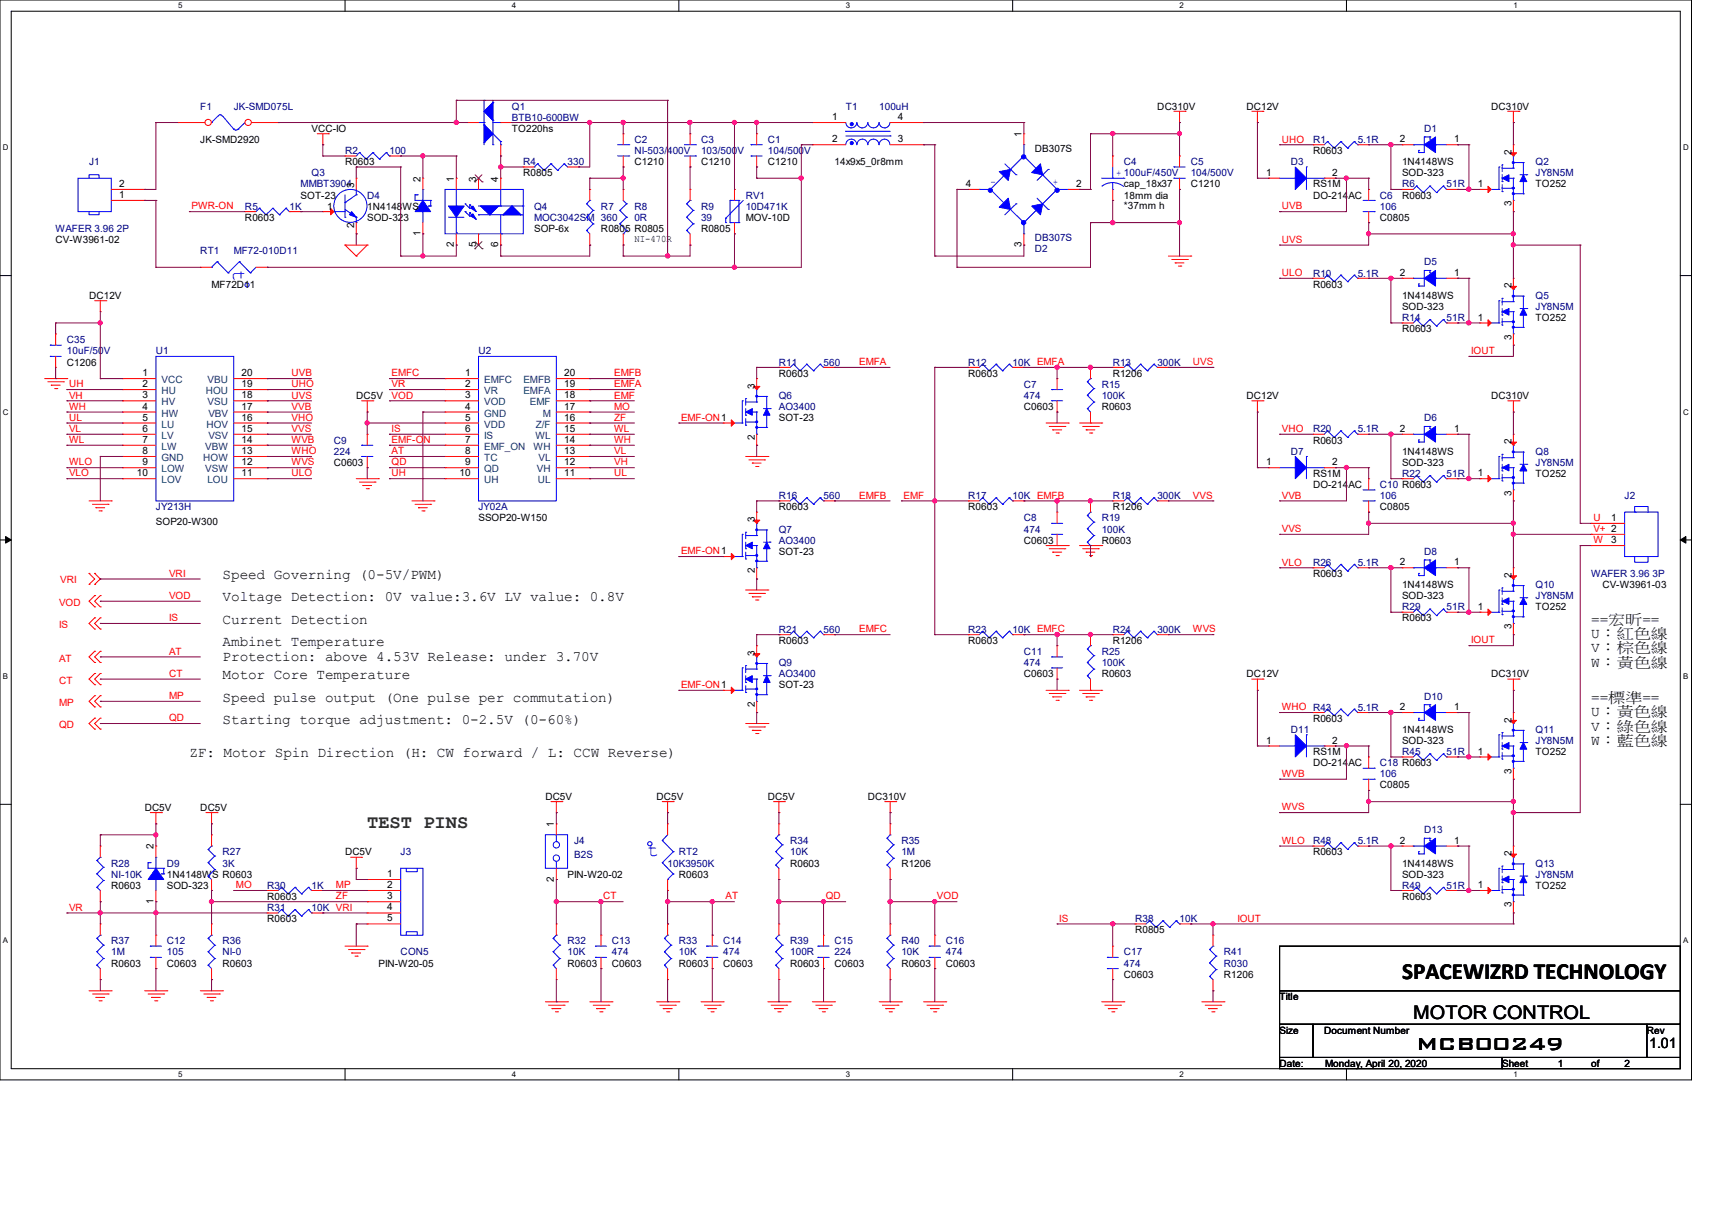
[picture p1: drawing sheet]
<svg xmlns="http://www.w3.org/2000/svg" width="297mm" height="210mm" viewBox="0 0 297 210" stroke-linecap="round" stroke-linejoin="round" font-family="sans-serif">
<defs><g id="words">
<g font-size="4">
<text x="243.2" y="169.8">SPACEWIZRD TECHNOLOGY</text>
<text x="245.7" y="182">MCB00249</text>
</g>
<g font-size="3.5" fill="#00f">
<text x="40.5" y="46.9" transform="rotate(90 40.5 46.9)">t</text>
<text x="112.4" y="148.5">t</text>
</g>
<text font-size="3.3" fill="#008000" x="63.7" y="143.6">TEST PINS</text>
<text font-size="3.3" x="245.2" y="176.7">MOTOR CONTROL</text>
<g font-size="2.5">
<text x="38.6" y="100.5">Speed Governing (0-5V/PWM)</text>
<text x="38.6" y="104.3">Voltage Detection: 0V value:3.6V LV value: 0.8V</text>
<text x="38.6" y="108.2">Current Detection</text>
<text x="38.6" y="112.1">Ambinet Temperature</text>
<text x="276.1" y="108.2">==宏昕==</text>
<text x="276.1" y="110.7">U：紅色線</text>
<text x="276.1" y="113.2">V：棕色線</text>
<text x="38.6" y="114.6">Protection: above 4.53V Release: under 3.70V</text>
<text x="38.6" y="117.8">Motor Core Temperature</text>
<text x="276.1" y="115.7">W：黃色線</text>
<text x="38.6" y="121.7">Speed pulse output (One pulse per commutation)</text>
<text x="38.6" y="125.6">Starting torque adjustment: 0-2.5V (0-60%)</text>
<text x="276.1" y="121.7">==標準==</text>
<text x="276.1" y="124.2">U：黃色線</text>
<text x="32.9" y="131.4">ZF: Motor Spin Direction (H: CW forward / L: CCW Reverse)</text>
<text x="276.1" y="126.7">V：綠色線</text>
<text x="276.1" y="129.2">W：藍色線</text>
<text x="286.1" y="181.8">1.01</text>
</g>
<g font-size="1.7" fill="#000080">
<text x="34.8" y="19">F1</text>
<text x="40.6" y="19">JK-SMD075L</text>
<text x="88.8" y="19">Q1</text>
<text x="88.8" y="20.9">BTB10-600BW</text>
<text x="146.7" y="19">T1</text>
<text x="152.5" y="19">100uH</text>
<text x="247.1" y="22.9">D1</text>
<text x="15.5" y="28.7">J1</text>
<text x="59.9" y="26.7">R2</text>
<text x="67.6" y="26.7">100</text>
<text x="90.8" y="28.7">R4</text>
<text x="98.5" y="28.7">330</text>
<text x="110.1" y="24.8">C2</text>
<text x="110.1" y="26.7">NI-503/400V</text>
<text x="121.6" y="24.8">C3</text>
<text x="121.6" y="26.7">103/500V</text>
<text x="133.2" y="24.8">C1</text>
<text x="133.2" y="26.7">104/500V</text>
<text x="195" y="28.7">C4</text>
<text x="206.6" y="28.7">C5</text>
<text x="223.9" y="28.7">D3</text>
<text x="227.8" y="24.8">R1</text>
<text x="235.5" y="24.8">5.1R</text>
<text x="266.4" y="28.7">Q2</text>
<text x="52.2" y="32.5">MMBT3904</text>
<text x="54.1" y="30.6">Q3</text>
<text x="63.7" y="34.5">D4</text>
<text x="129.4" y="34.5">RV1</text>
<text x="206.6" y="30.6">104/500V</text>
<text x="239.4" y="34.5">C6</text>
<text x="243.2" y="32.5">R6</text>
<text x="250.9" y="32.5">51R</text>
<text x="266.4" y="30.6">JY8N5M</text>
<text x="9.7" y="40.2">WAFER 3.96 2P</text>
<text x="42.5" y="36.4">R5</text>
<text x="50.2" y="36.4">1K</text>
<text x="92.7" y="36.4">Q4</text>
<text x="92.7" y="38.3">MOC3042SM 360</text>
<text x="104.3" y="36.4">R7</text>
<text x="110.1" y="36.4">R8</text>
<text x="110.1" y="38.3">0R</text>
<text x="121.6" y="36.4">R9</text>
<text x="121.6" y="38.3">39</text>
<text x="129.4" y="36.4">10D471K</text>
<text x="179.5" y="41.8">DB307S</text>
<text x="239.4" y="36.4">106</text>
<text x="34.8" y="44.1">RT1</text>
<text x="40.6" y="44.1">MF72-010D11</text>
<text x="179.5" y="43.7">D2</text>
<text x="227.8" y="48">R10</text>
<text x="235.5" y="48">5.1R</text>
<text x="247.1" y="46">D5</text>
<text x="266.4" y="51.8">Q5</text>
<text x="266.4" y="53.8">JY8N5M</text>
<text x="11.6" y="59.5">C35</text>
<text x="243.2" y="55.7">R14</text>
<text x="250.9" y="55.7">51R</text>
<text x="11.6" y="61.5">10uF/50V</text>
<text x="27.1" y="61.5">U1</text>
<text x="83" y="61.5">U2</text>
<text x="135.1" y="63.4">R11</text>
<text x="142.9" y="63.4">560</text>
<text x="168" y="63.4">R12</text>
<text x="175.7" y="63.4">10K EMFA</text>
<text x="193" y="63.4">R13</text>
<text x="200.8" y="63.4">300K</text>
<text x="135.1" y="69.2">Q6</text>
<text x="135.1" y="71.1">AO3400</text>
<text x="177.6" y="67.3">C7</text>
<text x="177.6" y="69.2">474</text>
<text x="191.1" y="67.3">R15</text>
<text x="191.1" y="69.2">100K</text>
<text x="57.9" y="76.9">C9</text>
<text x="227.8" y="75">R20</text>
<text x="235.5" y="75">5.1R</text>
<text x="247.1" y="73.1">D6</text>
<text x="57.9" y="78.8">224</text>
<text x="223.9" y="78.8">D7</text>
<text x="243.2" y="82.7">R22</text>
<text x="250.9" y="82.7">51R</text>
<text x="266.4" y="78.8">Q8</text>
<text x="266.4" y="80.8">JY8N5M</text>
<text x="27.1" y="88.5">JY213H</text>
<text x="83" y="88.5">JY02A</text>
<text x="135.1" y="86.6">R16</text>
<text x="142.9" y="86.6">560</text>
<text x="168" y="86.6">R17</text>
<text x="175.7" y="86.6">10K EMFB</text>
<text x="193" y="86.6">R18</text>
<text x="200.8" y="86.6">300K</text>
<text x="239.4" y="84.6">C10 R0603</text>
<text x="239.4" y="86.6">106</text>
<text x="281.8" y="86.6">J2</text>
<text x="135.1" y="92.4">Q7</text>
<text x="135.1" y="94.3">AO3400</text>
<text x="177.6" y="90.4">C8</text>
<text x="177.6" y="92.4">474</text>
<text x="191.1" y="90.4">R19</text>
<text x="191.1" y="92.4">100K</text>
<text x="227.8" y="98.1">R26</text>
<text x="235.5" y="98.1">5.1R</text>
<text x="247.1" y="96.2">D8</text>
<text x="276" y="100.1">WAFER 3.96 3P</text>
<text x="243.2" y="105.9">R29</text>
<text x="250.9" y="105.9">51R</text>
<text x="266.4" y="102">Q10</text>
<text x="266.4" y="103.9">JY8N5M</text>
<text x="135.1" y="109.7">R21</text>
<text x="142.9" y="109.7">560</text>
<text x="168" y="109.7">R23</text>
<text x="175.7" y="109.7">10K EMFC</text>
<text x="177.6" y="113.6">C11</text>
<text x="191.1" y="113.6">R25</text>
<text x="193" y="109.7">R24</text>
<text x="200.8" y="109.7">300K</text>
<text x="135.1" y="115.5">Q9</text>
<text x="135.1" y="117.4">AO3400</text>
<text x="177.6" y="115.5">474</text>
<text x="191.1" y="115.5">100K</text>
<text x="235.5" y="123.2">5.1R</text>
<text x="247.1" y="121.3">D10</text>
<text x="223.9" y="127.1">D11</text>
<text x="243.2" y="131">R45</text>
<text x="250.9" y="131">51R</text>
<text x="266.4" y="127.1">Q11</text>
<text x="266.4" y="129">JY8N5M</text>
<text x="239.4" y="132.9">C18 R0603</text>
<text x="239.4" y="134.8">106</text>
<text x="38.6" y="148.3">R27</text>
<text x="69.5" y="148.3">J3</text>
<text x="99.6" y="146.4">J4</text>
<text x="99.6" y="148.7">B2S</text>
<text x="117.8" y="148.3">RT2</text>
<text x="137.1" y="146.4">R34</text>
<text x="137.1" y="148.3">10K</text>
<text x="156.4" y="146.4">R35</text>
<text x="156.4" y="148.3">1M</text>
<text x="227.8" y="146.4">R48</text>
<text x="235.5" y="146.4">5.1R</text>
<text x="247.1" y="144.5">D13</text>
<text x="19.3" y="150.3">R28</text>
<text x="19.3" y="152.2">NI-10K</text>
<text x="29" y="150.3">D9</text>
<text x="38.6" y="150.3">3K</text>
<text x="46.4" y="154.1">R30</text>
<text x="54.1" y="154.1">1K</text>
<text x="115.8" y="150.3">10K3950K</text>
<text x="243.2" y="154.1">R49</text>
<text x="250.9" y="154.1">51R</text>
<text x="266.4" y="150.3">Q13</text>
<text x="266.4" y="152.2">JY8N5M</text>
<text x="46.4" y="158">R31</text>
<text x="54.1" y="158">10K VRI</text>
<text x="196.9" y="159.9">R38</text>
<text x="204.6" y="159.9">10K</text>
<text x="19.3" y="163.8">R37</text>
<text x="19.3" y="165.7">1M</text>
<text x="29" y="163.8">C12</text>
<text x="29" y="165.7">105</text>
<text x="38.6" y="163.8">R36</text>
<text x="38.6" y="165.7">NI-0</text>
<text x="69.5" y="165.7">CON5</text>
<text x="98.5" y="163.8">R32</text>
<text x="98.5" y="165.7">10K</text>
<text x="106.2" y="163.8">C13</text>
<text x="106.2" y="165.7">474</text>
<text x="117.8" y="163.8">R33</text>
<text x="117.8" y="165.7">10K</text>
<text x="125.5" y="163.8">C14</text>
<text x="125.5" y="165.7">474</text>
<text x="137.1" y="163.8">R39</text>
<text x="137.1" y="165.7">100R</text>
<text x="144.8" y="163.8">C15</text>
<text x="144.8" y="165.7">224</text>
<text x="156.4" y="163.8">R40</text>
<text x="156.4" y="165.7">10K</text>
<text x="164.1" y="163.8">C16</text>
<text x="164.1" y="165.7">474</text>
<text x="195" y="165.7">C17</text>
<text x="195" y="167.6">474</text>
<text x="212.3" y="165.7">R41</text>
<text x="212.3" y="167.6">R030</text>
</g>
<g font-size="1.7">
<text x="54.1" y="22.9">VCC-IO</text>
<text x="88.8" y="22.9">TO220hs</text>
<text x="144.4" y="20.8">1</text>
<text x="155.8" y="20.8">4</text>
<text x="177.2" y="23.7" transform="rotate(-90 177.2 23.7)">1</text>
<text x="200.8" y="19">DC310V</text>
<text x="216.2" y="19">DC12V</text>
<text x="258.7" y="19">DC310V</text>
<text x="34.8" y="24.8">JK-SMD2920</text>
<text x="59.9" y="28.7">R0603</text>
<text x="110.1" y="28.7">C1210</text>
<text x="121.6" y="28.7">C1210</text>
<text x="133.2" y="28.7">C1210</text>
<text x="144.4" y="24.7">2</text>
<text x="144.8" y="28.7">14x9x5_0r8mm</text>
<text x="155.8" y="24.7">3</text>
<text x="179.5" y="26.3">DB307S</text>
<text x="227.8" y="26.7">R0603</text>
<text x="242.9" y="24.7">2</text>
<text x="243.2" y="28.7">1N4148WS</text>
<text x="252.3" y="24.7">1</text>
<text x="262.2" y="26.8" transform="rotate(-90 262.2 26.8)">2</text>
<text x="20.7" y="34.3">1</text>
<text x="20.7" y="32.4">2</text>
<text x="52.2" y="34.5">SOT-23</text>
<text x="61.5" y="32.6" transform="rotate(-90 61.5 32.6)">3</text>
<text x="72.9" y="31.5" transform="rotate(-90 72.9 31.5)">2</text>
<text x="78.7" y="31.5" transform="rotate(-90 78.7 31.5)">1</text>
<text x="82.6" y="31.5" transform="rotate(-90 82.6 31.5)">3</text>
<text x="86.4" y="31.5" transform="rotate(-90 86.4 31.5)">4</text>
<text x="90.8" y="30.6">R0805</text>
<text x="167.6" y="32.4">4</text>
<text x="186.7" y="32.4">2</text>
<text x="195" y="32.5">cap_18x37</text>
<text x="195" y="34.5">18mm dia</text>
<text x="206.6" y="32.5">C1210</text>
<text x="219.7" y="30.5">1</text>
<text x="227.8" y="32.5">RS1M</text>
<text x="227.8" y="34.5">DO-214AC</text>
<text x="231.1" y="30.5">2</text>
<text x="243.2" y="34.5">R0603</text>
<text x="243.2" y="30.6">SOD-323</text>
<text x="256.4" y="32.4">1</text>
<text x="262.2" y="35.7" transform="rotate(-90 262.2 35.7)">3</text>
<text x="266.4" y="32.5">TO252</text>
<text x="42.5" y="38.3">R0603</text>
<text x="56.8" y="36.4">1</text>
<text x="61.5" y="39.6" transform="rotate(-90 61.5 39.6)">2</text>
<text x="63.7" y="36.4">1N4148WS</text>
<text x="63.7" y="38.3">SOD-323</text>
<text x="72.9" y="40.9" transform="rotate(-90 72.9 40.9)">1</text>
<text x="92.7" y="40.2">SOP-6x</text>
<text x="104.3" y="40.2">R0805 R0805</text>
<text x="110.1" y="42">NI-470R</text>
<text x="121.6" y="40.2">R0805</text>
<text x="129.4" y="38.3">MOV-10D</text>
<text x="195" y="36.2">*37mm h</text>
<text x="239.4" y="38.3">C0805</text>
<text x="9.7" y="42.2">CV-W3961-02</text>
<text x="78.7" y="42.9" transform="rotate(-90 78.7 42.9)">2</text>
<text x="82.6" y="42.9" transform="rotate(-90 82.6 42.9)">5</text>
<text x="86.4" y="42.9" transform="rotate(-90 86.4 42.9)">6</text>
<text x="177.2" y="42.9" transform="rotate(-90 177.2 42.9)">3</text>
<text x="242.9" y="47.8">2</text>
<text x="252.3" y="47.8">1</text>
<text x="15.5" y="51.8">DC12V</text>
<text x="36.7" y="49.9">MF72D11</text>
<text x="227.8" y="49.9">R0603</text>
<text x="243.2" y="51.8">1N4148WS</text>
<text x="243.2" y="53.8">SOD-323</text>
<text x="262.2" y="50" transform="rotate(-90 262.2 50)">2</text>
<text x="243.2" y="57.6">R0603</text>
<text x="256.4" y="55.6">1</text>
<text x="262.2" y="58.9" transform="rotate(-90 262.2 58.9)">3</text>
<text x="266.4" y="55.7">TO252</text>
<text x="11.6" y="63.4">C1206</text>
<text x="24.7" y="65.2">1</text>
<text x="41.9" y="65.2">20</text>
<text x="80.7" y="65.2">1</text>
<text x="97.9" y="65.2">20</text>
<text x="135.1" y="65.3">R0603</text>
<text x="168" y="65.3">R0603</text>
<text x="193" y="65.3">R1206</text>
<text x="24.7" y="69.1">3</text>
<text x="24.7" y="67.1">2</text>
<text x="24.7" y="71">4</text>
<text x="41.9" y="71">17</text>
<text x="41.9" y="69.1">18</text>
<text x="41.9" y="67.1">19</text>
<text x="61.8" y="69.2">DC5V</text>
<text x="80.7" y="69.1">3</text>
<text x="80.7" y="67.1">2</text>
<text x="80.7" y="71">4</text>
<text x="97.9" y="71">17</text>
<text x="97.9" y="69.1">18</text>
<text x="97.9" y="67.1">19</text>
<text x="131" y="67.4" transform="rotate(-90 131 67.4)">3</text>
<text x="177.6" y="71.1">C0603</text>
<text x="191.1" y="71.1">R0603</text>
<text x="216.2" y="69.2">DC12V</text>
<text x="258.7" y="69.2">DC310V</text>
<text x="24.7" y="76.8">7</text>
<text x="24.7" y="74.9">6</text>
<text x="24.7" y="72.9">5</text>
<text x="41.9" y="74.9">15</text>
<text x="41.9" y="76.8">14</text>
<text x="41.9" y="72.9">16</text>
<text x="80.7" y="76.8">7</text>
<text x="80.7" y="74.9">6</text>
<text x="80.7" y="72.9">5</text>
<text x="97.9" y="74.9">15</text>
<text x="97.9" y="76.8">14</text>
<text x="97.9" y="72.9">16</text>
<text x="131" y="76.3" transform="rotate(-90 131 76.3)">2</text>
<text x="135.1" y="73.1">SOT-23</text>
<text x="227.8" y="76.9">R0603</text>
<text x="242.9" y="74.9">2</text>
<text x="252.3" y="74.9">1</text>
<text x="262.2" y="77" transform="rotate(-90 262.2 77)">2</text>
<text x="23.7" y="82.6">10</text>
<text x="24.7" y="78.7">8</text>
<text x="24.7" y="80.7">9</text>
<text x="41.9" y="82.6">11</text>
<text x="41.9" y="80.7">12</text>
<text x="41.9" y="78.7">13</text>
<text x="57.9" y="80.8">C0603</text>
<text x="79.7" y="82.6">10</text>
<text x="80.7" y="78.7">8</text>
<text x="80.7" y="80.7">9</text>
<text x="97.9" y="82.6">11</text>
<text x="97.9" y="80.7">12</text>
<text x="97.9" y="78.7">13</text>
<text x="219.7" y="80.7">1</text>
<text x="227.8" y="82.7">RS1M</text>
<text x="231.1" y="80.7">2</text>
<text x="243.2" y="78.8">1N4148WS</text>
<text x="243.2" y="80.8">SOD-323</text>
<text x="256.4" y="82.6">1</text>
<text x="266.4" y="82.7">TO252</text>
<text x="135.1" y="88.5">R0603</text>
<text x="168" y="88.5">R0603</text>
<text x="193" y="88.5">R1206</text>
<text x="227.8" y="84.6">DO-214AC</text>
<text x="239.4" y="88.5">C0805</text>
<text x="262.2" y="85.9" transform="rotate(-90 262.2 85.9)">3</text>
<text x="27.1" y="91">SOP20-W300</text>
<text x="83" y="90.4">SSOP20-W150</text>
<text x="131" y="90.5" transform="rotate(-90 131 90.5)">3</text>
<text x="177.6" y="94.3">C0603</text>
<text x="191.1" y="94.3">R0603</text>
<text x="279.5" y="90.3">1</text>
<text x="279.5" y="94.2">3</text>
<text x="131" y="99.4" transform="rotate(-90 131 99.4)">2</text>
<text x="135.1" y="96.2">SOT-23</text>
<text x="227.8" y="100.1">R0603</text>
<text x="242.9" y="98">2</text>
<text x="252.3" y="98">1</text>
<text x="262.2" y="100.2" transform="rotate(-90 262.2 100.2)">2</text>
<text x="243.2" y="102">1N4148WS</text>
<text x="243.2" y="103.9">SOD-323</text>
<text x="243.2" y="107.8">R0603</text>
<text x="256.4" y="105.7">1</text>
<text x="266.4" y="105.9">TO252</text>
<text x="278" y="102">CV-W3961-03</text>
<text x="131" y="113.7" transform="rotate(-90 131 113.7)">3</text>
<text x="135.1" y="111.7">R0603</text>
<text x="168" y="111.7">R0603</text>
<text x="193" y="111.7">R1206</text>
<text x="262.2" y="109.1" transform="rotate(-90 262.2 109.1)">3</text>
<text x="135.1" y="119.4">SOT-23</text>
<text x="177.6" y="117.4">C0603</text>
<text x="191.1" y="117.4">R0603</text>
<text x="216.2" y="117.4">DC12V</text>
<text x="258.7" y="117.4">DC310V</text>
<text x="131" y="122.6" transform="rotate(-90 131 122.6)">2</text>
<text x="227.8" y="125.2">R0603</text>
<text x="242.9" y="123.1">2</text>
<text x="252.3" y="123.1">1</text>
<text x="262.2" y="125.3" transform="rotate(-90 262.2 125.3)">2</text>
<text x="219.7" y="128.9">1</text>
<text x="227.8" y="131">RS1M</text>
<text x="231.1" y="128.9">2</text>
<text x="243.2" y="127.1">1N4148WS</text>
<text x="243.2" y="129">SOD-323</text>
<text x="256.4" y="130.8">1</text>
<text x="266.4" y="131">TO252</text>
<text x="227.8" y="132.9">DO-214AC</text>
<text x="239.4" y="136.7">C0805</text>
<text x="262.2" y="134.2" transform="rotate(-90 262.2 134.2)">3</text>
<text x="25.1" y="140.6">DC5V</text>
<text x="34.8" y="140.6">DC5V</text>
<text x="94.6" y="138.7">DC5V</text>
<text x="96.1" y="143.4" transform="rotate(-90 96.1 143.4)">1</text>
<text x="113.9" y="138.7">DC5V</text>
<text x="133.2" y="138.7">DC5V</text>
<text x="150.6" y="138.7">DC310V</text>
<text x="26.6" y="147.3" transform="rotate(-90 26.6 147.3)">2</text>
<text x="59.9" y="148.3">DC5V</text>
<text x="227.8" y="148.3">R0603</text>
<text x="242.9" y="146.3">2</text>
<text x="252.3" y="146.3">1</text>
<text x="262.2" y="148.5" transform="rotate(-90 262.2 148.5)">2</text>
<text x="19.3" y="154.1">R0603</text>
<text x="29" y="152.2">1N4148WS R0603</text>
<text x="29" y="154.1">SOD-323</text>
<text x="67.2" y="152.1">1</text>
<text x="67.2" y="154">2</text>
<text x="67.2" y="156">3</text>
<text x="96.1" y="152.9" transform="rotate(-90 96.1 152.9)">2</text>
<text x="98.5" y="152.2">PIN-W20-02</text>
<text x="117.8" y="152.2">R0603</text>
<text x="137.1" y="150.3">R0603</text>
<text x="156.4" y="150.3">R1206</text>
<text x="243.2" y="150.3">1N4148WS</text>
<text x="243.2" y="152.2">SOD-323</text>
<text x="256.4" y="154">1</text>
<text x="266.4" y="154.1">TO252</text>
<text x="26.6" y="156.8" transform="rotate(-90 26.6 156.8)">1</text>
<text x="46.4" y="156">R0603</text>
<text x="46.4" y="159.9">R0603</text>
<text x="67.2" y="157.9">4</text>
<text x="67.2" y="159.8">5</text>
<text x="196.9" y="161.8">R0805</text>
<text x="243.2" y="156">R0603</text>
<text x="262.2" y="157.3" transform="rotate(-90 262.2 157.3)">3</text>
<text x="19.3" y="167.6">R0603</text>
<text x="29" y="167.6">C0603</text>
<text x="38.6" y="167.6">R0603</text>
<text x="65.7" y="167.6">PIN-W20-05</text>
<text x="98.5" y="167.6">R0603</text>
<text x="106.2" y="167.6">C0603</text>
<text x="117.8" y="167.6">R0603</text>
<text x="125.5" y="167.6">C0603</text>
<text x="137.1" y="167.6">R0603</text>
<text x="144.8" y="167.6">C0603</text>
<text x="156.4" y="167.6">R0603</text>
<text x="164.1" y="167.6">C0603</text>
<text x="195" y="169.6">C0603</text>
<text x="212.3" y="169.6">R1206</text>
<text x="222" y="173.4">Title</text>
<text x="222" y="179.2">Size</text>
<text x="229.7" y="179.2">Document Number</text>
<text x="285.7" y="179.2">Rev</text>
<text x="222" y="185">Date:</text>
<text x="229.9" y="185">Monday, April 20, 2020</text>
<text x="260.6" y="185">Sheet</text>
<text x="270.2" y="185">1</text>
<text x="276" y="185">of</text>
<text x="281.8" y="185">2</text>
</g>
<g font-size="1.7" fill="#f00">
<text x="222.4" y="24.7">UHO</text>
<text x="33.2" y="36.3">PWR-ON</text>
<text x="222.4" y="36.3">UVB</text>
<text x="222.4" y="47.9">ULO</text>
<text x="222.4" y="42.1">UVS</text>
<text x="50.6" y="65.3">UVB</text>
<text x="67.9" y="65.3">EMFC</text>
<text x="106.5" y="65.3">EMFB</text>
<text x="149.1" y="63.3">EMFA</text>
<text x="207" y="63.3">UVS</text>
<text x="255.2" y="61.4">IOUT</text>
<text x="12" y="71.1">WH</text>
<text x="12" y="67.2">UH</text>
<text x="12" y="69.1">VH</text>
<text x="50.6" y="71.1">VVB</text>
<text x="50.6" y="67.2">UHO</text>
<text x="50.6" y="69.1">UVS</text>
<text x="67.9" y="67.2">VR</text>
<text x="67.9" y="69.1">VOD</text>
<text x="106.5" y="67.2">EMFA</text>
<text x="106.5" y="71.1">MO</text>
<text x="106.5" y="69.1">EMF</text>
<text x="12" y="76.8">WL</text>
<text x="12" y="73">UL</text>
<text x="12" y="74.9">VL</text>
<text x="50.6" y="76.8">WVB</text>
<text x="50.6" y="73">VHO</text>
<text x="50.6" y="74.9">VVS</text>
<text x="67.9" y="74.9">IS</text>
<text x="67.9" y="76.8">EMF-ON</text>
<text x="106.5" y="74.9">WL</text>
<text x="106.5" y="76.8">WH</text>
<text x="106.5" y="73">ZF</text>
<text x="118.1" y="73">EMF-ON1</text>
<text x="222.4" y="74.9">VHO</text>
<text x="12" y="82.6">VLO</text>
<text x="12" y="80.7">WLO</text>
<text x="50.6" y="78.8">WHO</text>
<text x="50.6" y="80.7">WVS</text>
<text x="50.6" y="82.6">ULO</text>
<text x="67.9" y="82.6">UH</text>
<text x="67.9" y="78.8">AT</text>
<text x="67.9" y="80.7">QD</text>
<text x="106.5" y="78.8">VL</text>
<text x="106.5" y="80.7">VH</text>
<text x="106.5" y="82.6">UL</text>
<text x="149.1" y="86.5">EMFB</text>
<text x="156.8" y="86.5">EMF</text>
<text x="207" y="86.5">VVS</text>
<text x="222.4" y="86.5">VVB</text>
<text x="222.4" y="92.3">VVS</text>
<text x="276.4" y="92.3">V+ 2</text>
<text x="276.4" y="90.4">U</text>
<text x="276.4" y="94.2">W</text>
<text x="10.5" y="101">VRI</text>
<text x="29.3" y="100">VRI</text>
<text x="118.1" y="96.1">EMF-ON1</text>
<text x="222.4" y="98.1">VLO</text>
<text x="10.2" y="105.1">VOD</text>
<text x="29.3" y="103.9">VOD</text>
<text x="29.3" y="107.7">IS</text>
<text x="10.2" y="109">IS</text>
<text x="29.3" y="113.5">AT</text>
<text x="149.1" y="109.7">EMFC</text>
<text x="207" y="109.7">WVS</text>
<text x="255.2" y="111.6">IOUT</text>
<text x="10.2" y="114.8">AT</text>
<text x="10.2" y="118.6">CT</text>
<text x="29.3" y="117.4">CT</text>
<text x="118.1" y="119.3">EMF-ON1</text>
<text x="10.2" y="122.5">MP</text>
<text x="29.3" y="121.2">MP</text>
<text x="29.3" y="125.1">QD</text>
<text x="222.4" y="123.2">WHO R43</text>
<text x="10.2" y="126.3">QD</text>
<text x="222.4" y="134.7">WVB</text>
<text x="222.4" y="140.5">WVS</text>
<text x="222.4" y="146.3">WLO</text>
<text x="40.9" y="154">MO</text>
<text x="58.3" y="154">MP</text>
<text x="58.3" y="156">ZF</text>
<text x="104.6" y="156">CT</text>
<text x="125.9" y="156">AT</text>
<text x="143.3" y="156">QD</text>
<text x="162.6" y="156">VOD</text>
<text x="12" y="157.9">VR</text>
<text x="183.8" y="159.8">IS</text>
<text x="214.7" y="159.8">IOUT</text>
</g>
<g font-size="1.7" fill="#00f">
<text x="171.8" y="32.1">-</text>
<text x="182.6" y="32.1">+</text>
<text x="193.6" y="30.6">+ 100uF/450V</text>
</g>
<g font-size="1.7" fill="#004080">
<text x="28" y="70.3">HV</text>
<text x="28" y="66.5">VCC</text>
<text x="28" y="68.4">HU</text>
<text x="35.7" y="68.4">HOU</text>
<text x="36" y="70.3">VSU</text>
<text x="36" y="66.5">VBU</text>
<text x="84" y="70.3">VOD</text>
<text x="84" y="66.5">EMFC</text>
<text x="84" y="68.4">VR</text>
<text x="90.8" y="68.4">EMFA</text>
<text x="90.8" y="66.5">EMFB</text>
<text x="91.9" y="70.3">EMF</text>
<text x="28" y="76.1">LV</text>
<text x="28" y="72.3">HW</text>
<text x="28" y="74.2">LU</text>
<text x="35.8" y="74.2">HOV</text>
<text x="36.2" y="76.1">VSV</text>
<text x="36.2" y="72.3">VBV</text>
<text x="84" y="76.1">IS</text>
<text x="84" y="72.3">GND</text>
<text x="84" y="74.2">VDD</text>
<text x="92.9" y="76.1">WL</text>
<text x="93" y="74.2">Z/F</text>
<text x="94.1" y="72.3">M</text>
<text x="28" y="83.8">LOV</text>
<text x="28" y="78">LW</text>
<text x="28" y="80">GND</text>
<text x="28" y="81.9">LOW</text>
<text x="35.3" y="80">HOW</text>
<text x="35.6" y="81.9">VSW</text>
<text x="35.6" y="78">VBW</text>
<text x="36" y="83.8">LOU</text>
<text x="84" y="83.8">UH</text>
<text x="84" y="78">EMF_ON</text>
<text x="84" y="80">TC</text>
<text x="84" y="81.9">QD</text>
<text x="92.6" y="78">WH</text>
<text x="93.1" y="81.9">VH</text>
<text x="93.3" y="83.8">UL</text>
<text x="93.4" y="80">VL</text>
</g>
<g font-size="1.4">
<text x="30.9" y="1.4">5</text>
<text x="88.8" y="1.4">4</text>
<text x="146.7" y="1.4">3</text>
<text x="204.6" y="1.4">2</text>
<text x="262.6" y="1.4">1</text>
<text x=".5" y="26.1">D</text>
<text x="292" y="26.1">D</text>
<text x=".5" y="71.9">C</text>
<text x="292" y="71.9">C</text>
<text x=".5" y="117.8">B</text>
<text x="292" y="117.8">B</text>
<text x=".5" y="163.6">A</text>
<text x="292" y="163.6">A</text>
<text x="30.9" y="186.8">5</text>
<text x="88.8" y="186.8">4</text>
<text x="146.7" y="186.8">3</text>
<text x="204.6" y="186.8">2</text>
<text x="262.6" y="186.8">1</text>
</g>
</g></defs>
<path d="M0 0h293.5v187.3h-293.5zM1.9 1.9h289.6v183.4h-289.6z" fill="none" stroke="#000" stroke-width=".17"/>
<g fill="#fff">
<path d="M30.9 .2h.8v1.5h-.8z"/>
<path d="M30.9 185.5h.8v1.6h-.8z"/>
</g>
<path d="M59.9 0v1.9M59.9 185.3v2" fill="none" stroke="#000" stroke-width=".17"/>
<g fill="#fff">
<path d="M88.8 .2h.8v1.5h-.8z"/>
<path d="M88.8 185.5h.8v1.6h-.8z"/>
</g>
<path d="M117.8 0v1.9M117.8 185.3v2" fill="none" stroke="#000" stroke-width=".17"/>
<g fill="#fff">
<path d="M146.7 .2h.8v1.5h-.8z"/>
<path d="M146.7 185.5h.8v1.6h-.8z"/>
</g>
<path d="M175.7 0v1.9M175.7 185.3v2" fill="none" stroke="#000" stroke-width=".17"/>
<g fill="#fff">
<path d="M204.6 .2h.8v1.5h-.8z"/>
<path d="M204.6 185.5h.8v1.6h-.8z"/>
</g>
<path d="M233.6 0v1.9M233.6 185.3v2" fill="none" stroke="#000" stroke-width=".17"/>
<g fill="#fff">
<path d="M262.6 .2h.7v1.5h-.7z"/>
<path d="M262.6 185.5h.7v1.6h-.7z"/>
<path d="M.5 24.8h1v1.6h-1z"/>
<path d="M292 24.8h1v1.6h-1z"/>
<path d="M.5 70.7h1v1.5h-1z"/>
<path d="M292 70.7h1v1.5h-1z"/>
</g>
<path d="M0 47.8h1.9M291.5 47.8h2" fill="none" stroke="#000" stroke-width=".17"/>
<g fill="#fff">
<path d="M.5 116.5h.9v1.6h-.9z"/>
<path d="M292 116.5h.9v1.6h-.9z"/>
</g>
<path d="M0 93.6h1.9M291.5 93.6h2" fill="none" stroke="#000" stroke-width=".17"/>
<path d="M1 93l.9 .6-.9 .6zM291.5 93.6l1-.6v1.2z" fill="#000" stroke="#000" stroke-width=".17"/>
<g fill="#fff">
<path d="M.5 162.4h.9v1.5h-.9z"/>
<path d="M292 162.4h.9v1.5h-.9z"/>
</g>
<path d="M0 139.5h1.9M291.5 139.5h2M222 164.1h69.5v7.7h-69.5zM222 171.8h69.5v5.8h-69.5zM222 177.6h5.8v5.8h-5.8zM227.8 177.6h57.9v5.8h-57.9zM285.7 177.6h5.8v5.8h-5.8zM222 183.4h38.6v1.9h-38.6zM260.6 183.4h30.9v1.9h-30.9z" fill="none" stroke="#000" stroke-width=".17"/>
<g fill="none" stroke="#f00" stroke-width=".17">
<path d="M203.7 19.3h1.9M204.6 19.3v2M205.6 19.3h.1M217.2 19.3h1.9M218.1 19.3v2M219.1 19.3h.1M261.6 19.3h1.9M262.6 19.3v2M263.5 19.3h.1M55 23.2h2M56 25.1h.1M56 23.2v1.9"/>
<path d="M57 23.2h.1M59.9 27.1h.1M59.9 27.1h1.9M67.6 27.1h1.9M69.5 27.1h.1M79.2 30.9h.1M79.2 30.9v2M81.1 21.3h.1M81.1 21.3h1.9M83 30.9h.1M83 30.9v2M86.9 30.9h.1"/>
<path d="M86.9 27.1h.1M86.9 25.1v2M86.9 30.9v2M86.9 21.3h1.9M88.8 21.3h.1M90.8 29h.1M90.8 29h1.9M98.5 29h1.9M100.4 29h.1M108.1 23.2h.1M108.1 29h.1M108.1 23.2v1.9"/>
<path d="M108.1 27.1v1.9M204.6 21.3h.1M218.1 21.3h.1M220.1 30.9h.1M220.1 30.9h1.9M227.8 25.1h.1M227.8 25.1h1.9M229.7 30.9h1.9M231.6 30.9h.1M235.5 25.1h1.9M237.4 25.1h.1M243.2 32.9h.1"/>
<path d="M243.2 32.9h2M251 32.9h1.9M252.9 32.9h.1M262.6 21.3h.1M16.4 52.2h2M17.4 54.1h.1M17.4 52.2v1.9M18.4 52.2h.1M59.9 42.5h.1M59.9 42.5h3.8M59.9 42.5l1.9 1.9M61.8 44.4h.1"/>
<path d="M63.7 42.5h.1M63.7 42.5l-1.9 1.9M79.2 42.5h.1M79.2 40.6v1.9M83 42.5h.1M83 40.6v1.9M86.9 42.5h.1M86.9 40.6v1.9M202.7 44.4h3.9M203.3 45h2.7M203.9 45.6h.1M203.9 45.6h1.5"/>
<path d="M204.4 46.1h.5M204.9 46.1h.1M206 45h.1M206.6 44.4h.1M227.8 48.3h.1M227.8 48.3h1.9M235.5 48.3h1.9M237.4 48.3h.1M243.2 48.3h.1M243.2 56h.1M243.2 56h2M243.2 48.3h2"/>
<path d="M251 56h1.9M251 48.3h1.9M252.9 48.3h.1M252.9 56h.1M256.8 56h.1M256.8 56h1.9M262.6 48.3h.1M262.6 59.9h.1M262.6 48.3v1.9M262.6 57.9v2M7.7 65.7h3.9M8.3 66.2h2.7"/>
<path d="M8.9 66.8h.1M8.9 66.8h1.6M9.5 67.4h.4M9.9 67.4h.1M11 66.2h.1M11.6 65.7h.1M62.7 69.5h2M63.7 71.5h.1M63.7 69.5v2M64.7 69.5h.1M125.5 73.4h.1M125.5 73.4h1.9"/>
<path d="M129.4 79.2h3.8M129.9 79.8h2.7M131.3 65.7h.1M131.3 77.2h.1M131.3 65.7v1.9M131.3 75.3v1.9M132.6 79.8h.1M133.2 79.2h.1M168 63.7h.1M168 63.7h1.9M175.7 63.7h1.9M177.6 63.7h.1"/>
<path d="M181.5 73.4h3.8M182 74h2.7M182.6 74.5h.1M182.6 74.5h1.6M183.2 75.1h.4M183.6 75.1h.1M184.7 74h.1M185.3 73.4h.1M187.3 73.4h3.8M187.8 74h2.7M188.4 74.5h.1M188.4 74.5h1.5"/>
<path d="M189 75.1h.4M189.2 73.4h.1M189.2 63.7h.1M189.2 63.7v2M189.2 71.5v1.9M189.4 75.1h.1M190.5 74h.1M191.1 73.4h.1M217.2 69.5h1.9M218.1 71.5h.1M218.1 69.5v2M219.1 69.5h.1"/>
<path d="M261.6 69.5h1.9M262.6 71.5h.1M262.6 75.3h.1M262.6 69.5v2M262.6 75.3v1.9M263.5 69.5h.1M15.5 99.4h.1M15.5 86.9h3.8M15.5 99.4l.9 1-.9 .9M16 87.5h2.8M16.4 99.4h.1M16.4 99.4l1 1-1 .9"/>
<path d="M16.6 88.1h.1M16.6 88.1h1.6M17.2 88.6h.4M17.6 88.6h.1M18.8 87.5h.1M19.3 86.9h.1M61.8 83h3.9M62.4 83.6h2.7M62.9 84.2h.1M62.9 84.2h1.6M63.5 84.8h.4M63.9 84.8h.1"/>
<path d="M65.1 83.6h.1M65.7 83h.1M71.5 86.9h3.8M72 87.5h2.7M72.6 88.1h.1M72.6 88.1h1.5M73.2 88.6h.4M73.6 88.6h.1M74.7 87.5h.1M75.3 86.9h.1M130.5 80.3h.1M130.5 80.3h1.5"/>
<path d="M131.1 80.9h.4M131.5 80.9h.1M181.5 94.6h3.8M182 95.2h2.7M182.6 95.8h.1M182.6 95.8h1.6M183.2 96.4h.4M183.6 96.4h.1M184.7 95.2h.1M185.3 94.6h.1M187.3 94.6h3.8M187.8 95.2h2.7"/>
<path d="M188.4 95.8h.1M188.4 95.8h1.5M189 96.4h.4M189.2 96.5h.1M189.2 86.9h.1M189.2 86.9v1.9M189.2 94.6v1.9M189.4 96.4h.1M190.5 95.2h.1M191.1 94.6h.1M220.1 81.1h.1M220.1 81.1h1.9"/>
<path d="M227.8 98.5h.1M227.8 98.5h1.9M229.7 81.1h1.9M231.6 81.1h.1M235.5 98.5h1.9M237.4 83h.1M237.4 88.8h.1M237.4 98.5h.1M237.4 83v2M237.4 86.9v1.9M243.2 98.5h.1M243.2 98.5h2"/>
<path d="M251 98.5h1.9M252.9 98.5h.1M256.8 83h.1M256.8 83h1.9M262.6 98.5h.1M262.6 86.9h.1M262.6 85v1.9M262.6 98.5v1.9M15.5 101.3h.1M16.4 103.3h.1M16.4 105.2h.1M16.4 101.3h.1"/>
<path d="M16.4 107.1h.1M16.4 109.1h.1M16.4 112.9h.1M16.4 114.9h.1M16.4 116.8h.1M16.4 118.7h.1M16.4 103.3l-.9 1 .9 .9M16.4 107.1l-.9 1 .9 1M16.4 112.9l-.9 1 .9 1M16.4 116.8l-.9 1 .9 .9M17.4 103.3h.1M17.4 105.2h.1"/>
<path d="M17.4 107.1h.1M17.4 109.1h.1M17.4 112.9h.1M17.4 114.9h.1M17.4 116.8h.1M17.4 118.7h.1M17.4 103.3l-1 1 1 .9M17.4 107.1l-1 1 1 1M17.4 112.9l-1 1 1 1M17.4 116.8l-1 1 1 .9M129.4 102.3h3.8M129.9 102.9h2.7"/>
<path d="M130.5 103.5h.1M130.5 103.5h1.5M131.1 104.1h.4M131.5 104.1h.1M132.6 102.9h.1M133.2 102.3h.1M168 110.1h.1M168 110.1h1.9M175.7 110.1h1.9M177.6 110.1h.1M181.5 119.7h3.8M183.4 117.8h.1"/>
<path d="M183.4 112h.1M183.4 112v1.9M183.4 115.8v2M185.3 119.7h.1M187.3 119.7h3.8M191.1 119.7h.1M193 110.1h.1M193 110.1h2M200.8 110.1h1.9M202.7 110.1h.1M217.2 117.8h1.9M218.1 119.7h.1"/>
<path d="M218.1 117.8v1.9M219.1 117.8h.1M243.2 106.2h.1M243.2 106.2h2M251 106.2h1.9M252.9 106.2h.1M256.8 106.2h.1M256.8 106.2h1.9M261.6 117.8h1.9M262.6 119.7h.1M262.6 110.1h.1M262.6 108.1v2"/>
<path d="M262.6 117.8v1.9M263.5 117.8h.1M16.4 120.6h.1M16.4 122.6h.1M16.4 124.5h.1M16.4 126.4h.1M16.4 120.6l-.9 1 .9 1M16.4 124.5l-.9 1 .9 .9M17.4 120.6h.1M17.4 122.6h.1M17.4 124.5h.1M17.4 126.4h.1"/>
<path d="M17.4 120.6l-1 1 1 1M17.4 124.5l-1 1 1 .9M95.6 139h1.9M96.5 139v1.9M97.5 139h.1M114.9 139h1.9M115.8 139v1.9M116.8 139h.1M129.4 125.5h3.8M129.9 126.1h2.7M130.5 126.7h.1M130.5 126.7h1.5"/>
<path d="M131.1 127.2h.4M131.5 127.2h.1M132.6 126.1h.1M133.2 125.5h.1M134.2 139h1.9M135.1 139v1.9M136.1 139h.1M153.5 139h1.9M154.4 139v1.9M155.4 139h.1M182 120.3h2.7M182.6 120.9h.1"/>
<path d="M182.6 120.9h1.6M183.2 121.5h.4M183.6 121.5h.1M184.7 120.3h.1M187.8 120.3h2.7M188.4 120.9h.1M188.4 120.9h1.5M189 121.5h.4M189.4 121.5h.1M190.5 120.3h.1M256.8 131.3h.1M256.8 131.3h1.9"/>
<path d="M262.6 123.6h.1M262.6 135.1h.1M262.6 123.6v1.9M262.6 133.2v1.9M17.4 156.4h.1M17.4 146.7h.1M17.4 146.7v2M17.4 154.4v2M26.1 140.9h1.9M27.1 142.9h.1M27.1 156.4h.1M27.1 146.7h.1"/>
<path d="M27.1 140.9v2M27.1 146.7v2M27.1 154.4v2M28 140.9h.1M35.7 140.9h2M36.7 142.9h.1M36.7 140.9v2M37.7 140.9h.1M46.4 154.4h.1M46.4 154.4h1.9M54.1 154.4h1.9M56 154.4h.1"/>
<path d="M60.8 148.7h1.9M61.8 150.6h.1M61.8 148.7v1.9M62.7 148.7h.1M63.7 152.5h.1M63.7 154.4h.1M63.7 156.4h.1M63.7 158.3h.1M63.7 152.5h5.8M63.7 154.4h5.8M63.7 156.4h5.8M63.7 158.3h5.8"/>
<path d="M96.5 140.9h.1M96.5 142.9h.1M96.5 152.5h.1M96.5 142.9v1.9M96.5 150.6v1.9M115.8 140.9h.1M135.1 140.9h.1M154.4 140.9h.1M154.4 152.5h.1M154.4 142.9h.1M154.4 142.9v1.9M154.4 150.6v1.9"/>
<path d="M256.8 154.4h.1M256.8 154.4h1.9M262.6 146.7h.1M262.6 158.3h.1M262.6 146.7v2M262.6 156.4v1.9M15.5 171.8h3.8M16 172.4h2.8M16.6 173h.1M16.6 173h1.6M17.2 173.6h.4M17.4 169.9h.1"/>
<path d="M17.4 160.2h.1M17.4 160.2v2M17.4 168v1.9M17.6 173.6h.1M18.8 172.4h.1M19.3 171.8h.1M25.1 171.8h3.9M25.7 172.4h2.7M26.3 173h.1M26.3 173h1.5M26.8 173.6h.4M27.2 173.6h.1"/>
<path d="M28.4 172.4h.1M29 171.8h.1M34.8 171.8h3.8M35.3 172.4h2.8M35.9 173h.1M35.9 173h1.6M36.5 173.6h.4M36.9 173.6h.1M38.1 172.4h.1M38.6 171.8h.1M59.9 164.1h3.8M60.5 164.7h2.7"/>
<path d="M61 165.3h.1M61 165.3h1.6M61.6 165.8h.4M62 165.8h.1M63.2 164.7h.1M63.7 164.1h.1M63.7 160.2h.1M63.7 160.2h5.8M94.6 173.7h3.9M95.2 174.3h2.7M95.8 174.9h.1M95.8 174.9h1.5"/>
<path d="M96.4 175.5h.3M96.7 175.5h.1M97.9 174.3h.1M98.5 173.7h.1M102.3 173.7h3.9M102.9 174.3h2.7M103.5 174.9h.1M103.5 174.9h1.5M104.1 175.5h.3M104.3 168h.1M104.3 162.2h.1M104.3 162.2v1.9"/>
<path d="M104.3 166v2M104.4 175.5h.1M105.6 174.3h.1M106.2 173.7h.1M113.9 173.7h3.9M114.5 174.3h2.7M115.1 174.9h.1M115.1 174.9h1.5M115.7 175.5h.3M116 175.5h.1M117.2 174.3h.1M117.8 173.7h.1"/>
<path d="M121.6 173.7h3.9M122.2 174.3h2.7M122.8 174.9h.1M122.8 174.9h1.5M123.4 175.5h.3M123.6 168h.1M123.6 162.2h.1M123.6 162.2v1.9M123.6 166v2M123.7 175.5h.1M124.9 174.3h.1M125.5 173.7h.1"/>
<path d="M133.2 173.7h3.9M133.8 174.3h2.7M134.4 174.9h.1M134.4 174.9h1.5M135 175.5h.3M135.3 175.5h.1M136.5 174.3h.1M137.1 173.7h.1M140.9 173.7h3.9M141.5 174.3h2.7M142.1 174.9h.1M142.1 174.9h1.5"/>
<path d="M142.7 175.5h.3M142.9 168h.1M142.9 162.2h.1M142.9 162.2v1.9M142.9 166v2M143 175.5h.1M144.2 174.3h.1M144.8 173.7h.1M152.5 173.7h3.9M153.1 174.3h2.7M153.7 174.9h.1M153.7 174.9h1.5"/>
<path d="M154.3 175.5h.3M154.4 169.9h.1M154.4 160.2h.1M154.4 160.2v2M154.4 168v1.9M154.6 175.5h.1M155.8 174.3h.1M156.4 173.7h.1M160.2 173.7h3.9M160.8 174.3h2.7M161.4 174.9h.1M161.4 174.9h1.5"/>
<path d="M162 175.5h.3M162.2 168h.1M162.2 162.2h.1M162.2 162.2v1.9M162.2 166v2M162.3 175.5h.1M163.5 174.3h.1M164.1 173.7h.1M191.1 173.7h3.9M191.7 174.3h2.7M192.3 174.9h.1M192.3 174.9h1.5"/>
<path d="M192.9 175.5h.4M193.3 175.5h.1M194.4 174.3h.1M195 173.7h.1M196.9 160.2h.1M196.9 160.2h1.9M204.6 160.2h2M206.6 160.2h.1M208.5 173.7h3.8M209.1 174.3h2.7M209.7 174.9h.1M209.7 174.9h1.5"/>
<path d="M210.2 175.5h.4M210.4 171.8h.1M210.4 162.2h.1M210.4 162.2v1.9M210.4 169.9v1.9M210.6 175.5h.1M211.8 174.3h.1M212.3 173.7h.1"/>
</g>
<g fill="none" stroke="#00f" stroke-width=".17">
<path d="M84 17.4h.1M84 17.4v7.7M84.6 19.9h.1M84.6 19.9l.9 1M85.5 17.8h.1M85.5 17.8l-1.5 1.5 1.5 1.6M85.5 17.4v7.7M36.7 21.3h.1M38.5 20.1l-.1-.1-.3-.1-1.4 1.4M38.6 20.1l2 2.3M40.6 22.4h.1M41.3 22.4h.1"/>
<path d="M41.3 22.4l-.4 .2-.4-.2M42.5 21.3l-1.2 1.1M62.4 26.5h.1M62.4 26.5l-.6 .6M62.4 26.5l1.1 1.1M63.5 27.6h.1M64.7 26.5h.1M64.7 26.5l-1.2 1.1M64.7 26.5l1.1 1.1M65.8 27.6h.1M67 26.5h.1M67 26.5l-1.2 1.1"/>
<path d="M67 26.5l.6 .6M67.6 27.1h.1M77.2 32.9h13.6v7.7h-13.6zM77.8 37.7h2.5M79.2 35.7h.1M79.2 32.9v2.8M79.2 37.7v2.6M80.3 37.7h.1M80.7 36.7h.1M80.7 35.3h.1M80.7 36.7l.8 .8M80.7 35.3l.8 .8"/>
<path d="M81.5 37.5h.1M81.5 36.9h.1M81.5 36.1h.1M81.5 35.5h.1M81.5 35.5v.6M81.5 36.9v.6M81.5 36.9l.8 .8M81.5 35.5l.8 .8M83 37.3h.1M83 35.7h7.8M83 37.3h7.8M83 21.3h1"/>
<path d="M83.4 35.7h.1M83.4 35.7l1.6 1.6 1.5-1.6M84 21.6h.1M84 24.7h.1M84 21.3h.1M84 21.6l1.5 1.6M85.5 20.9h.1M85.5 25.1h.1M85.5 23.2l-1.5 1.5M85.5 21.3h1.4M85.5 23.2l1.4 1.4M86.5 35.7h.1"/>
<path d="M86.9 35.7h.1M86.9 21.3h.1M86.9 24.6h.1M86.9 25.1h.1M86.9 24.6v.5M86.9 32.9v2.8M86.9 37.3v3.3M87.3 37.3h.1M87.3 37.3l1.5-1.6 1.5 1.6M88.2 36.3h.1M90.3 37.3h.1M90.8 35.7h.1"/>
<path d="M92.7 29h.1M93.3 28.4h.1M93.3 28.4l1.1 1.1M93.3 28.4l-.6 .6M94.4 29.5h.1M95.6 28.4h.1M95.6 28.4l1.1 1.1M95.6 28.4l-1.2 1.1M96.7 29.5h.1M97.9 28.4h.1M97.9 28.4l.6 .6M97.9 28.4l-1.2 1.1"/>
<path d="M107.1 25.1h2M107.1 27.1h2M109.1 25.1h.1M109.1 27.1h.1M222 30.9h2.7M224.7 30.9h.1M226.7 29h.1M226.7 29v3.9M226.7 30.9h3M229.7 30.9h.1M230.3 24.6h.1M230.3 24.6l-.6 .5"/>
<path d="M230.3 24.6l1.2 1.1M231.5 25.7h.1M232.6 24.6h.1M232.6 24.6l-1.1 1.1M232.6 24.6l1.2 1.1M233.8 25.7h.1M234.9 24.6h.1M234.9 24.6l-1.1 1.1M234.9 24.6l.6 .5M235.5 25.1h.1M245.7 32.3h.1M245.7 32.3l-.5 .6"/>
<path d="M245.7 32.3l1.2 1.1M246.9 33.4h.1M248.1 32.3h.1M248.1 32.3l-1.2 1.1M248.1 32.3l1.1 1.1M249.2 33.4h.1M250.4 32.3h.1M250.4 32.3l-1.2 1.1M250.4 32.3l.6 .6M251 32.9h.1M79.2 40.3h.1M86.9 40.6h.1"/>
<path d="M230.3 47.7h.1M230.3 47.7l-.6 .6M230.3 47.7l1.2 1.2M231.5 48.9h.1M232.6 47.7h.1M232.6 47.7l-1.1 1.2M232.6 47.7l1.2 1.2M233.8 48.9h.1M234.9 47.7h.1M234.9 47.7l-1.1 1.2M234.9 47.7l.6 .6M235.5 48.3h.1"/>
<path d="M245.2 48.3h.1M245.2 48.3h1.9M245.7 55.4h.1M245.7 55.4l-.5 .6M245.7 55.4l1.2 1.2M246.1 49.6h.1M246.1 49.2h.1M246.1 49.2v.4M246.9 56.6h.1M247.1 46.9h.1M247.1 46.9v2.7h-1M247.1 46.9h1"/>
<path d="M248.1 46.9h.1M248.1 47.3h.1M248.1 55.4h.1M248.1 46.9v.4M248.1 55.4l-1.2 1.2M248.1 55.4l1.1 1.2M249 48.3h.1M249 48.3h2M249.2 56.6h.1M250.4 55.4h.1M250.4 55.4l-1.2 1.2M250.4 55.4l.6 .6"/>
<path d="M251 56h.1M258.7 56h1.4M260.1 56h.1M260.1 52.2h.1M260.1 52.2v3.8M260.6 54.7h.1M260.6 51.7h.1M260.6 56.4h.1M260.6 51.7v1.2M260.6 53.5v1.2M260.6 55.2v1.2M260.6 52.3h2"/>
<path d="M260.6 55.8h2M260.6 54.1h2M262.6 52.3h.1M262.6 50.2h.1M262.6 55.8h.1M262.6 57.9h.1M262.6 54.1h.1M262.6 56.8h.1M262.6 50.2v2.1M262.6 54.1v3.8M262.6 51.4h1.7M262.6 56.8h1.7"/>
<path d="M263.7 53.5h1.2M264.3 51.4h.1M264.3 56.8h.1M264.3 51.4v5.4M264.9 53.5h.1M127.4 73.4h1.4M128.8 73.4h.1M128.8 69.5h.1M128.8 69.5v3.9M129.4 72h.1M129.4 69.1h.1M129.4 73.7h.1"/>
<path d="M129.4 69.1v1.2M129.4 70.9v1.1M129.4 72.6v1.1M129.4 69.7h1.9M129.4 73.2h1.9M129.4 71.5h1.9M131.3 69.7h.1M131.3 67.6h.1M131.3 73.2h.1M131.3 75.3h.1M131.3 71.5h.1M131.3 74.1h.1"/>
<path d="M131.3 67.6v2.1M131.3 71.5v3.8M131.3 68.7h1.7M131.3 74.1h1.7M132.5 70.9h1.1M133 68.7h.1M133 74.1h.1M133 68.7v5.4M133.6 70.9h.1M170.5 63.2h.1M170.5 63.2l-.6 .5M170.5 63.2l1.1 1.1"/>
<path d="M171.6 64.3h.1M172.8 63.2h.1M172.8 63.2l-1.2 1.1M172.8 63.2l1.1 1.1M173.9 64.3h.1M175.1 63.2h.1M175.1 63.2l-1.2 1.1M175.1 63.2l.6 .5M175.7 63.7h.1M188.6 70.9h.1M188.6 68.5h.1M188.6 66.2h.1"/>
<path d="M188.6 70.9l.6 .6M188.6 68.5l1.2 1.2M188.6 66.2l1.2 1.2M189.2 65.7h.1M189.2 65.7l-.6 .5M189.8 69.7h.1M189.8 67.4h.1M189.8 67.4l-1.2 1.1M189.8 69.7l-1.2 1.2M226.7 79.2h.1M226.7 79.2v3.8M260.1 79.2h.1"/>
<path d="M260.1 79.2v3.8M260.6 78.8h.1M260.6 78.8v1.1M260.6 79.4h2M262.6 79.4h.1M262.6 77.2h.1M262.6 77.2v2.2M262.6 78.4h1.7M264.3 78.4h.1M264.3 78.4v5.4M188.6 94h.1M188.6 91.7h.1"/>
<path d="M188.6 89.4h.1M188.6 94l.6 .6M188.6 91.7l1.2 1.2M188.6 89.4l1.2 1.2M189.2 88.8h.1M189.2 88.8l-.6 .6M189.8 92.9h.1M189.8 90.6h.1M189.8 92.9l-1.2 1.1M189.8 90.6l-1.2 1.1M222 81.1h2.7M224.7 81.1h.1"/>
<path d="M226.7 81.1h3M229.7 81.1h.1M230.3 97.9h.1M230.3 97.9l-.6 .6M230.3 97.9l1.2 1.2M231.5 99.1h.1M232.6 97.9h.1M232.6 97.9l-1.1 1.2M232.6 97.9l1.2 1.2M233.8 99.1h.1M234.9 97.9h.1M234.9 97.9l-1.1 1.2"/>
<path d="M234.9 97.9l.6 .6M235.5 98.5h.1M236.5 85h1.9M236.5 86.9h1.9M238.4 85h.1M238.4 86.9h.1M245.2 98.5h.1M245.2 98.5h1.9M246.1 99.8h.1M246.1 99.4h.1M246.1 99.4v.4M247.1 97.1h.1"/>
<path d="M247.1 97.1v2.7h-1M247.1 97.1h1M248.1 97.1h.1M248.1 97.5h.1M248.1 97.1v.4M249 98.5h.1M249 98.5h2M258.7 83h1.4M260.1 83h.1M260.6 81.7h.1M260.6 83.4h.1M260.6 80.5v1.2"/>
<path d="M260.6 82.3v1.1M260.6 81.1h2M260.6 82.8h2M262.6 82.8h.1M262.6 85h.1M262.6 81.1h.1M262.6 83.8h.1M262.6 81.1v3.9M262.6 83.8h1.7M263.7 80.5h1.2M264.3 83.8h.1M264.9 80.5h.1"/>
<path d="M170.5 109.5h.1M170.5 109.5l-.6 .6M170.5 109.5l1.1 1.1M171.6 110.6h.1M172.8 109.5h.1M172.8 109.5l-1.2 1.1M172.8 109.5l1.1 1.1M173.9 110.6h.1M175.1 109.5h.1M175.1 109.5l-1.2 1.1M175.1 109.5l.6 .6M175.7 110.1h.1"/>
<path d="M182.5 115.8h.1M182.5 113.9h.1M182.5 115.8h1.9M182.5 113.9h1.9M195.6 109.5h.1M195.6 109.5l-.6 .6M195.6 109.5l1.1 1.1M196.7 110.6h.1M197.9 109.5h.1M197.9 109.5l-1.2 1.1M197.9 109.5l1.2 1.1M199.1 110.6h.1"/>
<path d="M200.2 109.5h.1M200.2 109.5l-1.1 1.1M200.2 109.5l.6 .6M200.8 110.1h.1M245.7 105.6h.1M245.7 105.6l-.5 .6M245.7 105.6l1.2 1.2M246.9 106.8h.1M248.1 105.6h.1M248.1 105.6l-1.2 1.2M248.1 105.6l1.1 1.2M249.2 106.8h.1"/>
<path d="M250.4 105.6h.1M250.4 105.6l-1.2 1.2M250.4 105.6l.6 .6M251 106.2h.1M258.7 106.2h1.4M260.1 106.2h.1M260.1 102.3h.1M260.1 102.3v3.9M260.6 104.8h.1M260.6 101.9h.1M260.6 106.6h.1M260.6 101.9v1.2"/>
<path d="M260.6 103.7v1.1M260.6 105.4v1.2M260.6 102.5h2M260.6 106h2M260.6 104.3h2M262.6 102.5h.1M262.6 100.4h.1M262.6 106h.1M262.6 108.1h.1M262.6 104.3h.1M262.6 107h.1M262.6 100.4v2.1"/>
<path d="M262.6 104.3v3.8M262.6 101.6h1.7M262.6 107h1.7M263.7 103.7h1.2M264.3 101.6h.1M264.3 107h.1M264.3 101.6v5.4M264.9 103.7h.1M258.7 131.3h1.4M260.1 131.3h.1M260.1 127.4h.1M260.1 127.4v3.9"/>
<path d="M260.6 129.9h.1M260.6 127h.1M260.6 131.7h.1M260.6 127v1.2M260.6 128.8v1.1M260.6 130.5v1.2M260.6 127.6h2M260.6 131.1h2M260.6 129.4h2M262.6 127.6h.1M262.6 125.5h.1M262.6 131.1h.1"/>
<path d="M262.6 133.2h.1M262.6 129.4h.1M262.6 132h.1M262.6 125.5v2.1M262.6 129.4v3.8M262.6 126.7h1.7M262.6 132h1.7M263.7 128.8h1.2M264.3 126.7h.1M264.3 132h.1M264.3 126.7v5.3M264.9 128.8h.1"/>
<path d="M16.8 153.9h.1M16.8 151.6h.1M16.8 149.2h.1M16.8 153.9l.6 .5M16.8 151.6l1.1 1.1M16.8 149.2l1.1 1.2M17.4 148.7h.1M17.4 148.7l-.6 .5M17.9 152.7h.1M17.9 150.4h.1M17.9 152.7l-1.1 1.2M17.9 150.4l-1.1 1.2"/>
<path d="M25.7 149.6h.1M25.7 149.6v1h2.7M25.7 149.6h.4M26.1 149.6h.1M27.1 152.5h.1M27.1 148.7h.1M27.1 148.7v1.9M27.1 152.5v1.9M28 151.6h.1M28 151.6h.4M28.4 150.6h.1M28.4 151.6h.1"/>
<path d="M28.4 150.6v1M48.9 153.9h.1M48.9 153.9l-.6 .5M48.9 153.9l1.1 1.1M50 155h.1M51.2 153.9h.1M51.2 153.9l-1.2 1.1M51.2 153.9l1.1 1.1M52.3 155h.1M53.5 153.9h.1M53.5 153.9l-1.2 1.1M53.5 153.9l.6 .5"/>
<path d="M54.1 154.4h.1M69.5 150.6h3.9v11.6h-3.9zM70.5 150.6v.6h1.9v-.6M94.6 144.8h3.9v5.8h-3.9zM96.5 150.6h.1M96.5 146h.1M96.5 144.8v1.2M96.5 149.4v1.2M153.9 150h.1M153.9 147.7h.1M153.9 145.4h.1M153.9 150l.5 .6"/>
<path d="M153.9 147.7l1.1 1.1M153.9 145.4l1.1 1.1M154.4 144.8h.1M154.4 144.8l-.5 .6M155 148.8h.1M155 146.5h.1M155 148.8l-1.1 1.2M155 146.5l-1.1 1.2M199.4 159.7h.1M199.4 159.7l-.6 .5M199.4 159.7l1.2 1.1M201.8 159.7h.1"/>
<path d="M201.8 159.7l-1.2 1.1M201.8 159.7l1.1 1.1M204 159.7h.1M204 159.7l-1.1 1.1M204 159.7l.6 .5M258.7 154.4h1.4M260.1 154.4h.1M260.1 150.6h.1M260.1 150.6v3.8M260.6 153.1h.1M260.6 150.2h.1M260.6 154.9h.1"/>
<path d="M260.6 150.2v1.1M260.6 151.9v1.2M260.6 153.7v1.2M260.6 150.8h2M260.6 154.3h2M260.6 152.5h2M262.6 150.8h.1M262.6 148.7h.1M262.6 154.3h.1M262.6 156.4h.1M262.6 152.5h.1M262.6 155.2h.1"/>
<path d="M262.6 148.7v2.1M262.6 152.5v3.9M262.6 149.8h1.7M262.6 155.2h1.7M263.7 151.9h1.2M264.3 149.8h.1M264.3 155.2h.1M264.3 149.8v5.4M264.9 151.9h.1M16.8 167.4h.1M16.8 165.1h.1M16.8 162.7h.1"/>
<path d="M16.8 167.4l.6 .6M16.8 165.1l1.1 1.1M16.8 162.7l1.1 1.2M17.4 162.2h.1M17.4 162.2l-.6 .5M17.9 166.2h.1M17.9 163.9h.1M17.9 166.2l-1.1 1.2M17.9 163.9l-1.1 1.2M70.5 162.2v-.6h1.9v.6M103.3 166h.1M103.3 164.1h.1"/>
<path d="M103.3 166h1.9M103.3 164.1h1.9M122.6 166h.1M122.6 164.1h.1M122.6 166h1.9M122.6 164.1h1.9M141.9 166h.1M141.9 164.1h.1M141.9 166h1.9M141.9 164.1h1.9M153.9 167.4h.1M153.9 165.1h.1"/>
<path d="M153.9 162.7h.1M153.9 167.4l.5 .6M153.9 165.1l1.1 1.1M153.9 162.7l1.1 1.2M154.4 162.2h.1M154.4 162.2l-.5 .5M155 166.2h.1M155 163.9h.1M155 166.2l-1.1 1.2M155 163.9l-1.1 1.2M161.2 166h.1M161.2 164.1h.1"/>
<path d="M161.2 166h2M161.2 164.1h2M200.6 160.8h.1M202.9 160.8h.1M204.6 160.2h.1M209.8 169.3h.1M209.8 167h.1M209.8 164.7h.1M209.8 169.3l.6 .6M209.8 167l1.2 1.1M209.8 164.7l1.2 1.1M210.4 164.1h.1"/>
<path d="M210.4 164.1l-.6 .6M211 168.1h.1M211 165.8h.1M211 168.1l-1.2 1.2M211 165.8l-1.2 1.2"/>
<circle cx="96.5" cy="146.5" r=".55"/>
<circle cx="96.5" cy="148.8" r=".55"/>
</g>
<g fill="#00f" stroke="#00f" stroke-width=".17">
<path d="M224.7 79.2l2 1.9-2 1.9z"/>
<path d="M82 37.1l.6 1-.9-.6z"/>
<path d="M82 35.7l.6 1-.9-.6z"/>
<path d="M224.7 29l2 1.9-2 2z"/>
<path d="M264.3 53.5l.6 1.2h-1.2z" fill-rule="evenodd"/>
<path d="M260.6 54.1l1.2-.6v1.2z" fill-rule="evenodd"/>
<path d="M133 70.9l.6 1.1h-1.1z" fill-rule="evenodd"/>
<path d="M129.4 71.5l1.1-.6v1.1z" fill-rule="evenodd"/>
<path d="M264.3 103.7l.6 1.1h-1.2z" fill-rule="evenodd"/>
<path d="M260.6 104.3l1.2-.6v1.1z" fill-rule="evenodd"/>
<path d="M264.3 151.9l.6 1.2h-1.2z" fill-rule="evenodd"/>
<path d="M260.6 152.5l1.2-.6v1.2z" fill-rule="evenodd"/>
<path d="M264.3 128.8l.6 1.1h-1.2z" fill-rule="evenodd"/>
<path d="M260.6 129.4l1.2-.6v1.1z" fill-rule="evenodd"/>
<path d="M247.1 98.5l1.9-1.4v2.7z" fill-rule="evenodd"/>
<path d="M77.8 35.7h2.7l-1.3 2z" fill-rule="evenodd"/>
<path d="M83.4 35.7h3.1l-1.5 1.6z" fill-rule="evenodd"/>
<path d="M88.8 35.7l1.5 1.6h-3z" fill-rule="evenodd"/>
<path d="M247.1 48.3l1.9-1.4v2.7z" fill-rule="evenodd"/>
<path d="M264.3 80.5l.6 1.2h-1.2z" fill-rule="evenodd"/>
<path d="M260.6 81.1l1.2-.6v1.2z" fill-rule="evenodd"/>
<path d="M27.1 150.6l1.3 1.9h-2.7z" fill-rule="evenodd"/>
<path d="M84 21.6l1.5 1.6-1.5 1.5z" fill-rule="evenodd"/>
<path d="M84 19.3l1.5-1.5v3.1z" fill-rule="evenodd"/>
<circle cx="262.5" cy="51.4" r=".18"/>
<circle cx="262.5" cy="55.8" r=".18"/>
<circle cx="262.5" cy="56.8" r=".18"/>
<circle cx="131.3" cy="68.7" r=".17"/>
<circle cx="131.3" cy="73.2" r=".17"/>
<circle cx="131.3" cy="74.1" r=".17"/>
<circle cx="262.5" cy="101.5" r=".18"/>
<circle cx="262.5" cy="106" r=".18"/>
<circle cx="262.5" cy="106.9" r=".18"/>
<circle cx="262.5" cy="149.8" r=".18"/>
<circle cx="262.5" cy="154.2" r=".18"/>
<circle cx="262.5" cy="155.2" r=".18"/>
<circle cx="262.5" cy="126.6" r=".18"/>
<circle cx="262.5" cy="131.1" r=".18"/>
<circle cx="262.5" cy="132" r=".18"/>
<circle cx="262.5" cy="78.4" r=".18"/>
<circle cx="262.5" cy="82.8" r=".18"/>
<circle cx="262.5" cy="83.8" r=".18"/>
</g>
<g fill="#f00" stroke="#f00" stroke-width=".17">
<path d="M258.1 55.5l.6 .5-.6 .6z"/>
<path d="M262 49.7h1.1l-.5 .5z"/>
<path d="M126.9 72.8l.5 .6-.5 .5z"/>
<path d="M130.7 67h1.1l-.5 .6z"/>
<path d="M258.1 105.6l.6 .6-.6 .5z"/>
<path d="M262 99.9h1.1l-.5 .5z"/>
<path d="M258.1 153.9l.6 .5-.6 .6z"/>
<path d="M262 148.1h1.1l-.5 .6z"/>
<path d="M258.1 130.7l.6 .6-.6 .5z"/>
<path d="M262 124.9h1.1l-.5 .6z"/>
<path d="M258.1 82.5l.6 .5-.6 .6z"/>
<path d="M262 76.7h1.1l-.5 .5z"/>
</g>
<path d="M82.4 31.5h.1M82.4 30.3l1.3 1.2M83.6 30.3l-1.2 1.2M83.7 31.5h.1M82.4 43.1h.1M82.4 41.9l1.3 1.2M83.6 41.9l-1.2 1.2M83.7 43.1h.1" fill="none" stroke="#804000" stroke-width=".17"/>
<circle cx="43.1" cy="21.2" r=".54" fill="#fff" stroke="#f00" stroke-width=".17"/>
<path d="M43.6 21.3h4.7M48.3 21.3h.1" fill="none" stroke="#f00" stroke-width=".17"/>
<circle cx="36.1" cy="21.2" r=".54" fill="#fff" stroke="#f00" stroke-width=".17"/>
<g fill="none" stroke="#f00" stroke-width=".17">
<path d="M19.3 34.8h5.8M19.3 32.9h5.8M25.1 34.8h.1M25.1 32.9h.1M30.9 21.3h.1M30.9 21.3h4.7M42.5 36.7h.1M42.5 36.7h1.9M50.2 36.7h2M52.2 36.7h.1M56 36.7h.1M56 36.7h1.9"/>
<path d="M61.8 30.9h.1M61.8 30.9v2M61.8 38.6v2M73.4 30.9h.1M73.4 30.9v2M73.4 38.6v2M102.3 32.9h.1M102.3 32.9v1.9M108.1 32.9h.1M108.1 32.9v1.9M119.7 23.2h.1M119.7 29h.1"/>
<path d="M119.7 32.9h.1M119.7 23.2v1.9M119.7 27.1v1.9M119.7 32.9v1.9M127.4 32.9h.1M127.4 32.9v1.9M127.4 38.6v2M131.3 29h.1M131.3 23.2h.1M131.3 23.2v1.9M131.3 27.1v1.9M140.9 21.3h.1"/>
<path d="M140.9 25.1h.1M140.9 21.3h5.8M140.9 25.1h5.8M154.4 21.3h5.8M154.4 25.1h5.8M160.2 21.3h.1M160.2 25.1h.1M168 32.9h.1M168 32.9h1.9M177.6 23.2h.1M177.6 23.2v1.9M185.3 32.9h2"/>
<path d="M187.3 32.9h.1M193 27.1h.1M193 34.8h.1M193 27.1v1.9M193 32.9v1.9M204.6 32.9h.1M204.6 27.1h.1M204.6 27.1v1.9M204.6 30.9v2M237.4 32.9h.1M237.4 38.6h.1M237.4 32.9v1.9"/>
<path d="M237.4 36.7v1.9M243.2 25.1h.1M243.2 25.1h2M251 25.1h1.9M252.9 25.1h.1M256.8 32.9h.1M256.8 32.9h1.9M262.6 25.1h.1M262.6 36.7h.1M262.6 25.1v2M262.6 34.8v1.9M9.7 57.9h.1"/>
<path d="M9.7 57.9v2M34.8 46.4h.1M34.8 46.4h1.9M44.4 46.4h2M46.4 46.4h.1M61.8 40.6h.1M73.4 40.6h.1M102.3 42.5h.1M102.3 40.6v1.9M108.1 42.5h.1M108.1 40.6v1.9M119.7 42.5h.1"/>
<path d="M119.7 40.6v1.9M127.4 40.6h.1M177.6 42.5h.1M177.6 40.6v1.9M9.7 63.7h.1M9.7 61.8v1.9M21.3 69.5h.1M21.3 65.7h.1M21.3 67.6h.1M21.3 77.2h.1M21.3 75.3h.1M21.3 79.2h.1"/>
<path d="M21.3 71.5h.1M21.3 73.4h.1M21.3 75.3h5.8M21.3 69.5h5.8M21.3 65.7h5.8M21.3 67.6h5.8M21.3 77.2h5.8M21.3 79.2h5.8M21.3 71.5h5.8M21.3 73.4h5.8M40.6 75.3h5.8M40.6 69.5h5.8"/>
<path d="M40.6 65.7h5.8M40.6 67.6h5.8M40.6 77.2h5.8M40.6 79.2h5.8M40.6 71.5h5.8M40.6 73.4h5.8M46.4 75.3h.1M46.4 77.2h.1M46.4 79.2h.1M46.4 73.4h.1M46.4 71.5h.1M46.4 69.5h.1"/>
<path d="M46.4 67.6h.1M46.4 65.7h.1M63.7 75.3h.1M63.7 75.3v1.9M63.7 79.2v1.9M77.2 69.5h.1M77.2 65.7h.1M77.2 67.6h.1M77.2 77.2h.1M77.2 75.3h.1M77.2 79.2h.1M77.2 71.5h.1"/>
<path d="M77.2 73.4h.1M77.2 75.3h5.8M77.2 69.5h5.8M77.2 65.7h5.8M77.2 67.6h5.8M77.2 77.2h5.8M77.2 79.2h5.8M77.2 71.5h5.8M77.2 73.4h5.8M96.5 75.3h5.8M96.5 69.5h5.8M96.5 65.7h5.8"/>
<path d="M96.5 67.6h5.8M96.5 77.2h5.8M96.5 79.2h5.8M96.5 71.5h5.8M96.5 73.4h5.8M102.3 75.3h.1M102.3 77.2h.1M102.3 79.2h.1M102.3 73.4h.1M102.3 71.5h.1M102.3 69.5h.1M102.3 67.6h.1"/>
<path d="M102.3 65.7h.1M135.1 63.7h.1M135.1 63.7h2M142.9 63.7h1.9M144.8 63.7h.1M183.4 71.5h.1M183.4 65.7h.1M183.4 65.7v1.9M183.4 69.5v2M193 63.7h.1M193 63.7h2M200.8 63.7h1.9"/>
<path d="M202.7 63.7h.1M227.8 75.3h.1M227.8 75.3h1.9M235.5 75.3h1.9M237.4 75.3h.1M243.2 75.3h.1M243.2 75.3h2M251 75.3h1.9M252.9 75.3h.1M21.3 83h.1M21.3 81.1h.1M21.3 83h5.8"/>
<path d="M21.3 81.1h5.8M40.6 83h5.8M40.6 81.1h5.8M46.4 83h.1M46.4 81.1h.1M63.7 81.1h.1M77.2 83h.1M77.2 81.1h.1M77.2 83h5.8M77.2 81.1h5.8M96.5 83h5.8M96.5 81.1h5.8"/>
<path d="M102.3 83h.1M102.3 81.1h.1M125.5 96.5h.1M125.5 96.5h1.9M131.3 88.8h.1M131.3 88.8v2M131.3 98.5v1.9M135.1 86.9h.1M135.1 86.9h2M142.9 86.9h1.9M144.8 86.9h.1M168 86.9h.1"/>
<path d="M168 86.9h1.9M175.7 86.9h1.9M177.6 86.9h.1M183.4 94.6h.1M183.4 88.8h.1M183.4 88.8v2M183.4 92.7v1.9M193 86.9h.1M193 86.9h2M200.8 86.9h1.9M202.7 86.9h.1M243.2 83h.1"/>
<path d="M243.2 83h2M251 83h1.9M252.9 83h.1M276.1 90.8h.1M276.1 92.7h.1M276.1 94.6h.1M276.1 90.8h5.8M276.1 92.7h5.8M276.1 94.6h5.8M125.5 119.7h.1M125.5 119.7h1.9M131.3 112h.1"/>
<path d="M131.3 100.4h.1M131.3 112v1.9M135.1 110.1h.1M135.1 110.1h2M142.9 110.1h1.9M144.8 110.1h.1M189.2 119.7h.1M189.2 110.1h.1M189.2 110.1v1.9M189.2 117.8v1.9M131.3 123.6h.1M131.3 121.6v2"/>
<path d="M220.1 129.4h.1M220.1 129.4h1.9M227.8 123.6h.1M227.8 123.6h1.9M229.7 129.4h1.9M231.6 129.4h.1M235.5 123.6h1.9M237.4 131.3h.1M237.4 137.1h.1M237.4 123.6h.1M237.4 131.3v1.9M237.4 135.1v2"/>
<path d="M243.2 123.6h.1M243.2 131.3h.1M243.2 123.6h2M243.2 131.3h2M251 123.6h1.9M251 131.3h1.9M252.9 123.6h.1M252.9 131.3h.1M36.7 154.4h.1M36.7 144.8h.1M36.7 144.8v1.9M36.7 152.5v1.9"/>
<path d="M46.4 158.3h.1M46.4 158.3h1.9M54.1 158.3h1.9M56 158.3h.1M115.8 142.9h.1M115.8 154.4h.1M115.8 142.9v1.9M115.8 152.5v1.9M135.1 152.5h.1M135.1 142.9h.1M135.1 142.9v1.9M135.1 150.6v1.9"/>
<path d="M227.8 146.7h.1M227.8 146.7h1.9M235.5 146.7h1.9M237.4 146.7h.1M243.2 146.7h.1M243.2 154.4h.1M243.2 146.7h2M243.2 154.4h2M251 146.7h1.9M251 154.4h1.9M252.9 146.7h.1M252.9 154.4h.1"/>
<path d="M27.1 168h.1M27.1 162.2h.1M27.1 162.2v1.9M27.1 166v2M36.7 169.9h.1M36.7 160.2h.1M36.7 160.2v2M36.7 168v1.9M96.5 169.9h.1M96.5 160.2h.1M96.5 160.2v2M96.5 168v1.9"/>
<path d="M115.8 169.9h.1M115.8 160.2h.1M115.8 160.2v2M115.8 168v1.9M135.1 169.9h.1M135.1 160.2h.1M135.1 160.2v2M135.1 168v1.9M193 169.9h.1M193 164.1h.1M193 164.1v1.9M193 168v1.9"/>
</g>
<g fill="none" stroke="#00f" stroke-width=".17">
<path d="M13.5 30.9h5.8v5.8h-5.8zM15.5 36.7v.6h1.7v-.6M15.5 30.9v-.6h1.7v.6M45 36.1h.1M45 36.1l-.6 .6M45 36.1l1.1 1.2M46.1 37.3h.1M47.3 36.1h.1M47.3 36.1l-1.2 1.2M47.3 36.1l1.2 1.2M48.5 37.3h.1M49.6 36.1h.1"/>
<path d="M49.6 36.1l-1.1 1.2M49.6 36.1l.6 .6M50.2 36.7h.1M57.9 36.7h.1M57.9 36.7h2M59.9 35.1h.1M59.9 37.7h.1M59.9 33.8v3.9M59.9 36.3l1.9 1.4M61.8 37.7h.1M61.8 33.8h.1M61.8 38.6h.1"/>
<path d="M61.8 33.8l-1.9 1.3M61.8 32.9v.9M61.8 37.7v.9M72 33.8h.1M72 33.8v1h2.7M72 33.8h.4M72.4 33.8h.1M73.4 36.7h.1M73.4 32.9h.1M73.4 32.9v1.9M73.4 36.7v1.9M74.3 35.7h.1"/>
<path d="M74.3 35.7h.4M74.7 34.8h.1M74.7 35.7h.1M74.7 34.8v.9M101.8 40h.1M101.8 37.7h.1M101.8 35.3h.1M101.8 40l.5 .6M101.8 37.7l1.1 1.1M101.8 35.3l1.1 1.2M102.3 34.8h.1M102.3 34.8l-.5 .5"/>
<path d="M102.9 38.8h.1M102.9 36.5h.1M102.9 38.8l-1.1 1.2M102.9 36.5l-1.1 1.2M107.5 36.5h.1M107.5 38.8h.1M107.5 36.5l1.2 1.2M107.5 38.8l1.2 1.2M108.1 34.8l.6 .5M108.7 35.3h.1M108.7 37.7h.1M108.7 40h.1"/>
<path d="M108.7 35.3l-1.2 1.2M108.7 37.7l-1.2 1.1M108.7 40l-.6 .6M118.7 25.1h1.9M118.7 27.1h1.9M119.1 40h.1M119.1 37.7h.1M119.1 35.3h.1M119.1 40l.6 .6M119.1 37.7l1.2 1.1M119.1 35.3l1.2 1.2M119.7 34.8h.1"/>
<path d="M119.7 34.8l-.6 .5M120.3 38.8h.1M120.3 36.5h.1M120.3 38.8l-1.2 1.2M120.3 36.5l-1.2 1.2M120.6 25.1h.1M120.6 27.1h.1M125.9 37.8h.1M125.9 38.6h.1M125.9 37.8v.8M126.7 38.6h.1M126.7 34.8h.1"/>
<path d="M126.7 34.8h1.5M126.7 38.6h1.5M126.7 34.8v3.8M128.2 34.8h.1M128.2 38.6h.1M128.2 34.8v3.8M128.9 34.8l-3 3M130.3 27.1h.1M130.3 25.1h.1M130.3 25.1h1.9M130.3 27.1h1.9M146.7 25.1a.95 .95 0 0 1 1-1 .95 .95 0 0 1 .9 1"/>
<path d="M146.7 21.3a.95 .95 0 0 0 1 .9 .95 .95 0 0 0 .9-.9M146.7 22.8h.1M146.7 23.6h7.7M146.7 22.8h7.7M148.7 21.3a.93 .93 0 0 0 .9 .9 .93 .93 0 0 0 .9-.9M148.7 25.1a.93 .93 0 0 1 .9-1 .93 .93 0 0 1 .9 1M150.6 25.1a.95 .95 0 0 1 .9-1 .95 .95 0 0 1 1 1M150.6 21.3a.95 .95 0 0 0 .9 .9 .95 .95 0 0 0 1-.9M152.5 21.3a.93 .93 0 0 0 1 .9 .93 .93 0 0 0 .9-.9M152.5 25.1a.93 .93 0 0 1 1-1 .93 .93 0 0 1 .9 1M154.4 23.6h.1M169.9 32.9h.1"/>
<path d="M169.9 32.9h1.9M171.8 32.9h.1M171.8 32.9l2.5 2.4M174.3 35.3h.1M174.3 30.3l-2.5 2.6M174.3 28.4l2 1.9M175.3 29.4h.1M175.3 36.3l2.3 2.3M176.3 30.3h.1M176.3 35.3h.1M176.3 35.3l-2 2M177.6 38.6h.1"/>
<path d="M177.6 27.1h.1M177.6 25.1h.1M177.6 27.1l2.3 2.3M177.6 27.1l-2.3 2.3M177.6 25.1v2.1M177.6 38.6v2M179.9 36.3h.1M179.9 34.4l2 1.9M179.9 36.3l-2.3 2.3M180.9 30.3h.1M180.9 30.3l2.5 2.6M181.9 36.3h.1"/>
<path d="M181.9 29.4h.1M181.9 29.4l-2 1.9M183.4 32.9h.1M183.4 32.9h1.9M183.4 32.9l-2.5 2.4M185.3 32.9h.1M191.1 30.9h3.9M193 32.9h.1M193 30.9h.1M193 31.7l1.2 .2 .7 .4M193 31.7l-.8 .1-1 .5M193 29v1.9"/>
<path d="M193 31.7v1.2M195 30.9h.1M203.7 30.9h.1M203.7 29h.1M203.7 30.9h1.9M203.7 29h1.9M236.5 34.8h1.9M236.5 36.7h1.9M238.4 34.8h.1M238.4 36.7h.1M245.2 25.1h.1M245.2 25.1h1.9"/>
<path d="M246.1 26.5h.1M246.1 26.1h.1M246.1 26.1v.4M247.1 23.7h.1M247.1 23.7v2.8h-1M247.1 23.7h1M248.1 23.7h.1M248.1 24.1h.1M248.1 23.7v.4M249 25.1h.1M249 25.1h2M258.7 32.9h1.4"/>
<path d="M260.1 32.9h.1M260.1 29h.1M260.1 29v3.9M260.6 31.5h.1M260.6 28.6h.1M260.6 33.2h.1M260.6 28.6v1.2M260.6 30.3v1.2M260.6 32v1.2M260.6 29.2h2M260.6 32.6h2M260.6 30.9h2"/>
<path d="M262.6 29.2h.1M262.6 27.1h.1M262.6 32.6h.1M262.6 34.8h.1M262.6 30.9h.1M262.6 33.6h.1M262.6 27.1v2.1M262.6 30.9v3.9M262.6 28.2h1.7M262.6 33.6h1.7M263.7 30.3h1.2M264.3 28.2h.1"/>
<path d="M264.3 33.6h.1M264.3 28.2v5.4M264.9 30.3h.1M8.7 59.9h.1M8.7 59.9h1.9M36.7 46.4h.1M37.7 45.4h.1M37.7 45.4l1.9 1.9M37.7 45.4l-1 1M39.6 47.3h.1M41.5 45.4h.1M41.5 45.4l1.9 1.9"/>
<path d="M41.5 45.4l-1.9 1.9M43.4 47.3h.1M44.4 46.4l-1 .9M108.1 40.6h.1M177.6 40.6h.1M8.7 61.8h.1M8.7 61.8h1.9M27.1 61.8h13.5v25.1h-13.5zM62.7 79.2h.1M62.7 77.2h.1M62.7 79.2h2M62.7 77.2h2"/>
<path d="M83 61.8h13.5v25.1h-13.5zM137.7 63.2h.1M137.7 63.2l-.6 .5M137.7 63.2l1.1 1.1M138.8 64.3h.1M140 63.2h.1M140 63.2l-1.2 1.1M140 63.2l1.1 1.1M141.1 64.3h.1M142.3 63.2h.1M142.3 63.2l-1.2 1.1M142.3 63.2l.6 .5"/>
<path d="M142.9 63.7h.1M182.5 69.5h.1M182.5 67.6h.1M182.5 69.5h1.9M182.5 67.6h1.9M195.6 63.2h.1M195.6 63.2l-.6 .5M195.6 63.2l1.1 1.1M196.7 64.3h.1M197.9 63.2h.1M197.9 63.2l-1.2 1.1M197.9 63.2l1.2 1.1"/>
<path d="M199.1 64.3h.1M200.2 63.2h.1M200.2 63.2l-1.1 1.1M200.2 63.2l.6 .5M200.8 63.7h.1M230.3 74.7h.1M230.3 74.7l-.6 .6M230.3 74.7l1.2 1.2M231.5 75.9h.1M232.6 74.7h.1M232.6 74.7l-1.1 1.2M232.6 74.7l1.2 1.2"/>
<path d="M233.8 75.9h.1M234.9 74.7h.1M234.9 74.7l-1.1 1.2M234.9 74.7l.6 .6M235.5 75.3h.1M245.2 75.3h.1M245.2 75.3h1.9M246.1 76.7h.1M246.1 76.3h.1M246.1 76.3v.4M247.1 74h.1M247.1 74v2.7h-1"/>
<path d="M247.1 74h1M248.1 74h.1M248.1 74.3h.1M248.1 74v.3M249 75.3h.1M249 75.3h2M127.4 96.5h1.4M128.8 96.5h.1M128.8 92.7h.1M128.8 92.7v3.8M129.4 95.2h.1M129.4 92.3h.1"/>
<path d="M129.4 96.9h.1M129.4 92.3v1.1M129.4 94v1.2M129.4 95.8v1.1M129.4 92.9h1.9M129.4 96.4h1.9M129.4 94.6h1.9M131.3 92.9h.1M131.3 90.8h.1M131.3 96.4h.1M131.3 98.5h.1M131.3 94.6h.1"/>
<path d="M131.3 97.3h.1M131.3 90.8v2.1M131.3 94.6v3.9M131.3 91.9h1.7M131.3 97.3h1.7M132.5 94h1.1M133 91.9h.1M133 97.3h.1M133 91.9v5.4M133.6 94h.1M137.7 86.3h.1M137.7 86.3l-.6 .6"/>
<path d="M137.7 86.3l1.1 1.2M138.8 87.5h.1M140 86.3h.1M140 86.3l-1.2 1.2M140 86.3l1.1 1.2M141.1 87.5h.1M142.3 86.3h.1M142.3 86.3l-1.2 1.2M142.3 86.3l.6 .6M142.9 86.9h.1M170.5 86.3h.1M170.5 86.3l-.6 .6"/>
<path d="M170.5 86.3l1.1 1.2M171.6 87.5h.1M172.8 86.3h.1M172.8 86.3l-1.2 1.2M172.8 86.3l1.1 1.2M173.9 87.5h.1M175.1 86.3h.1M175.1 86.3l-1.2 1.2M175.1 86.3l.6 .6M175.7 86.9h.1M182.5 92.7h.1M182.5 90.8h.1"/>
<path d="M182.5 92.7h1.9M182.5 90.8h1.9M195.6 86.3h.1M195.6 86.3l-.6 .6M195.6 86.3l1.1 1.2M196.7 87.5h.1M197.9 86.3h.1M197.9 86.3l-1.2 1.2M197.9 86.3l1.2 1.2M199.1 87.5h.1M200.2 86.3h.1M200.2 86.3l-1.1 1.2"/>
<path d="M200.2 86.3l.6 .6M200.8 86.9h.1M245.7 82.5h.1M245.7 82.5l-.5 .5M245.7 82.5l1.2 1.1M246.9 83.6h.1M248.1 82.5h.1M248.1 82.5l-1.2 1.1M248.1 82.5l1.1 1.1M249.2 83.6h.1M250.4 82.5h.1M250.4 82.5l-1.2 1.1"/>
<path d="M250.4 82.5l.6 .5M251 83h.1M281.9 88.8h5.8v7.7h-5.8zM283.6 96.5v1h2.3v-1h-.2M283.8 88.8h-.2v-1h2.3v1M127.4 119.7h1.4M128.8 119.7h.1M128.8 115.8h.1M128.8 115.8v3.9M129.4 118.4h.1M129.4 115.4h.1M129.4 115.4v1.2"/>
<path d="M129.4 117.2v1.2M129.4 118.9v1.2M129.4 116h1.9M129.4 119.5h1.9M129.4 117.8h1.9M131.3 116h.1M131.3 113.9h.1M131.3 119.5h.1M131.3 117.8h.1M131.3 113.9v2.1M131.3 117.8v3.8M131.3 115.1h1.7"/>
<path d="M132.5 117.2h1.1M133 115.1h.1M133 115.1v5.4M133.6 117.2h.1M137.7 109.5h.1M137.7 109.5l-.6 .6M137.7 109.5l1.1 1.1M138.8 110.6h.1M140 109.5h.1M140 109.5l-1.2 1.1M140 109.5l1.1 1.1M141.1 110.6h.1"/>
<path d="M142.3 109.5h.1M142.3 109.5l-1.2 1.1M142.3 109.5l.6 .6M142.9 110.1h.1M188.6 117.2h.1M188.6 114.9h.1M188.6 112.6h.1M188.6 117.2l.6 .6M188.6 114.9l1.2 1.1M188.6 112.6l1.2 1.1M189.2 112h.1M189.2 112l-.6 .6"/>
<path d="M189.8 116h.1M189.8 113.7h.1M189.8 116l-1.2 1.2M189.8 113.7l-1.2 1.2M129.4 120.1h.1M131.3 121.6h.1M131.3 120.5h.1M131.3 120.5h1.7M133 120.5h.1M222 129.4h2.7M224.7 129.4h.1M226.7 127.4h.1"/>
<path d="M226.7 127.4v3.9M226.7 129.4h3M229.7 129.4h.1M230.3 123h.1M230.3 123l-.6 .6M230.3 123l1.2 1.1M231.5 124.1h.1M232.6 123h.1M232.6 123l-1.1 1.1M232.6 123l1.2 1.1M233.8 124.1h.1M234.9 123h.1"/>
<path d="M234.9 123l-1.1 1.1M234.9 123l.6 .6M235.5 123.6h.1M236.5 133.2h1.9M236.5 135.1h1.9M238.4 133.2h.1M238.4 135.1h.1M245.2 123.6h.1M245.2 123.6h1.9M245.7 130.7h.1M245.7 130.7l-.5 .6M245.7 130.7l1.2 1.2"/>
<path d="M246.1 124.9h.1M246.1 124.5h.1M246.1 124.5v.4M246.9 131.9h.1M247.1 122.2h.1M247.1 122.2v2.7h-1M247.1 122.2h1M248.1 122.2h.1M248.1 122.6h.1M248.1 130.7h.1M248.1 122.2v.4M248.1 130.7l-1.2 1.2"/>
<path d="M248.1 130.7l1.1 1.2M249 123.6h.1M249 123.6h2M249.2 131.9h.1M250.4 130.7h.1M250.4 130.7l-1.2 1.2M250.4 130.7l.6 .6M251 131.3h.1M36.1 151.9h.1M36.1 149.6h.1M36.1 147.3h.1M36.1 151.9l.6 .6"/>
<path d="M36.1 149.6l1.2 1.2M36.1 147.3l1.2 1.2M36.7 146.7h.1M36.7 146.7l-.6 .6M37.3 150.8h.1M37.3 148.5h.1M37.3 150.8l-1.2 1.1M37.3 148.5l-1.2 1.1M48.9 157.7h.1M48.9 157.7l-.6 .6M48.9 157.7l1.1 1.2M50 158.9h.1"/>
<path d="M51.2 157.7h.1M51.2 157.7l-1.2 1.2M51.2 157.7l1.1 1.2M52.3 158.9h.1M53.5 157.7h.1M53.5 157.7l-1.2 1.2M53.5 157.7l.6 .6M54.1 158.3h.1M114.9 145.8h.1M114.9 149.6h.1M114.9 145.8l1.9 1.9M114.9 149.6l1.9 2"/>
<path d="M115.8 152.5h.1M115.8 144.8l-.9 1M116.8 147.7h.1M116.8 151.6h.1M116.8 147.7l-1.9 1.9M116.8 151.6l-1 .9M134.6 150h.1M134.6 147.7h.1M134.6 145.4h.1M134.6 150l.5 .6M134.6 147.7l1.1 1.1M134.6 145.4l1.1 1.1"/>
<path d="M135.1 144.8h.1M135.1 144.8l-.5 .6M135.7 148.8h.1M135.7 146.5h.1M135.7 148.8l-1.1 1.2M135.7 146.5l-1.1 1.2M230.3 146.1h.1M230.3 146.1l-.6 .6M230.3 146.1l1.2 1.2M231.5 147.3h.1M232.6 146.1h.1M232.6 146.1l-1.1 1.2"/>
<path d="M232.6 146.1l1.2 1.2M233.8 147.3h.1M234.9 146.1h.1M234.9 146.1l-1.1 1.2M234.9 146.1l.6 .6M235.5 146.7h.1M245.2 146.7h.1M245.2 146.7h1.9M245.7 153.9h.1M245.7 153.9l-.5 .5M245.7 153.9l1.2 1.1M246.1 148.1h.1"/>
<path d="M246.1 147.7h.1M246.1 147.7v.4M246.9 155h.1M247.1 145.4h.1M247.1 145.4v2.7h-1M247.1 145.4h1M248.1 145.4h.1M248.1 145.8h.1M248.1 153.9h.1M248.1 145.4v.4M248.1 153.9l-1.2 1.1M248.1 153.9l1.1 1.1"/>
<path d="M249 146.7h.1M249 146.7h2M249.2 155h.1M250.4 153.9h.1M250.4 153.9l-1.2 1.1M250.4 153.9l.6 .5M251 154.4h.1M26.1 166h.1M26.1 164.1h.1M26.1 166h1.9M26.1 164.1h1.9M36.1 167.4h.1"/>
<path d="M36.1 165.1h.1M36.1 162.7h.1M36.1 167.4l.6 .6M36.1 165.1l1.2 1.1M36.1 162.7l1.2 1.2M36.7 162.2h.1M36.7 162.2l-.6 .5M37.3 166.2h.1M37.3 163.9h.1M37.3 166.2l-1.2 1.2M37.3 163.9l-1.2 1.2M96 167.4h.1"/>
<path d="M96 165.1h.1M96 162.7h.1M96 167.4l.5 .6M96 165.1l1.1 1.1M96 162.7l1.1 1.2M96.5 162.2h.1M96.5 162.2l-.5 .5M97.1 166.2h.1M97.1 163.9h.1M97.1 166.2l-1.1 1.2M97.1 163.9l-1.1 1.2M115.3 167.4h.1"/>
<path d="M115.3 165.1h.1M115.3 162.7h.1M115.3 167.4l.5 .6M115.3 165.1l1.1 1.1M115.3 162.7l1.1 1.2M115.8 162.2h.1M115.8 162.2l-.5 .5M116.4 166.2h.1M116.4 163.9h.1M116.4 166.2l-1.1 1.2M116.4 163.9l-1.1 1.2M134.6 167.4h.1"/>
<path d="M134.6 165.1h.1M134.6 162.7h.1M134.6 167.4l.5 .6M134.6 165.1l1.1 1.1M134.6 162.7l1.1 1.2M135.1 162.2h.1M135.1 162.2l-.5 .5M135.7 166.2h.1M135.7 163.9h.1M135.7 166.2l-1.1 1.2M135.7 163.9l-1.1 1.2M192.1 168h.1"/>
<path d="M192.1 166h.1M192.1 168h1.9M192.1 166h1.9"/>
<circle cx="60.8" cy="35.7" r="2.87"/>
<circle cx="42.9" cy="49.4" r=".36"/>
<circle cx="112.7" cy="146.3" r=".37"/>
</g>
<g fill="#00f" stroke="#00f" stroke-width=".17">
<path d="M61 36.7l.8 1-1.2-.4z"/>
<path d="M224.7 127.4l2 2-2 1.9z"/>
<path d="M247.1 25.1l1.9-1.4v2.8z" fill-rule="evenodd"/>
<path d="M264.3 30.3l.6 1.2h-1.2z" fill-rule="evenodd"/>
<path d="M260.6 30.9l1.2-.6v1.2z" fill-rule="evenodd"/>
<path d="M247.1 146.7l1.9-1.3v2.7z" fill-rule="evenodd"/>
<path d="M179 29.9l1.5-1.5 .4 1.9z" fill-rule="evenodd"/>
<path d="M174.9 34.4l.4 1.9-1.9-.4z" fill-rule="evenodd"/>
<path d="M179 35.7l1.9-.4-.4 2z" fill-rule="evenodd"/>
<path d="M173.4 29.8l1.9-.4-.4 1.9z" fill-rule="evenodd"/>
<path d="M247.1 123.6l1.9-1.4v2.7z" fill-rule="evenodd"/>
<path d="M247.1 75.3l1.9-1.3v2.7z" fill-rule="evenodd"/>
<path d="M73.4 34.8l1.3 1.9h-2.7z" fill-rule="evenodd"/>
<path d="M133 117.2l.6 1.2h-1.1z" fill-rule="evenodd"/>
<path d="M129.4 117.8l1.1-.6v1.2z" fill-rule="evenodd"/>
<path d="M133 94l.6 1.2h-1.1z" fill-rule="evenodd"/>
<path d="M129.4 94.6l1.1-.6v1.2z" fill-rule="evenodd"/>
<circle cx="262.5" cy="28.2" r=".18"/>
<circle cx="262.5" cy="32.6" r=".18"/>
<circle cx="262.5" cy="33.6" r=".18"/>
<circle cx="177.6" cy="27.2" r=".37"/>
<circle cx="183.4" cy="33" r=".37"/>
<circle cx="171.8" cy="33" r=".36"/>
<circle cx="177.6" cy="38.6" r=".37"/>
<circle cx="147.8" cy="21.5" r=".28"/>
<circle cx="147.8" cy="24.8" r=".28"/>
<circle cx="131.3" cy="115.1" r=".17"/>
<circle cx="131.3" cy="119.5" r=".17"/>
<circle cx="131.3" cy="120.4" r=".17"/>
<circle cx="131.3" cy="91.9" r=".17"/>
<circle cx="131.3" cy="96.3" r=".17"/>
<circle cx="131.3" cy="97.3" r=".17"/>
</g>
<g fill="#f00" stroke="#f00" stroke-width=".17">
<path d="M258.1 32.3l.6 .6-.6 .5z"/>
<path d="M262 26.5h1.1l-.5 .6z"/>
<path d="M57.4 36.2l.5 .5-.5 .6z"/>
<path d="M126.9 119.2l.5 .5-.5 .6z"/>
<path d="M130.7 113.4h1.1l-.5 .5z"/>
<path d="M126.9 96l.5 .5-.5 .6z"/>
<path d="M130.7 90.2h1.1l-.5 .6z"/>
</g>
<g fill="none" stroke="#800040" stroke-width=".17">
<path d="M79.2 17.4h.1M79.2 17.4v3.9M79.2 17.4h36.6M115.8 17.4h.1M115.8 17.4v27M25.1 32.9h.1M25.1 34.8h.1M25.1 34.8h2M27.1 21.3h.1M27.1 34.8h.1M27.1 21.3v11.6h-2M27.1 21.3h3.8"/>
<path d="M27.1 34.8v11.6M32.9 36.7h.1M32.9 36.7h9.6M48.3 21.3h.1M48.3 21.3h32.8M52.2 36.7h.1M52.2 36.7h3.8M56 25.1h.1M56 27.1h.1M56 27.1h3.9M56 25.1v2M61.8 29h.1"/>
<path d="M61.8 29v1.9M61.8 29h7.7M69.5 27.1h.1M69.5 29h.1M69.5 27.1h9.7M69.5 29v15.4M73.4 27.1h.1M73.4 27.1v3.8M79.2 27.1h.1M79.2 21.3h.1M79.2 27.1v3.8M86.9 27.1h.1"/>
<path d="M86.9 29h.1M86.9 27.1v3.8M86.9 29h3.9M88.8 21.3h.1M88.8 21.3h52.1M100.4 29h.1M102.3 21.3h.1M102.3 30.9h.1M102.3 30.9h5.8M102.3 21.3v7.7h-1.9M102.3 30.9v2M108.1 30.9h.1"/>
<path d="M108.1 21.3h.1M108.1 29h.1M108.1 21.3v1.9M108.1 29v3.9M119.7 21.3h.1M119.7 29h.1M119.7 21.3v1.9M119.7 29v3.9M127.4 21.3h.1M127.4 21.3v11.6M131.3 21.3h.1M131.3 30.9h.1"/>
<path d="M131.3 29h.1M131.3 30.9h7.7M131.3 21.3v1.9M131.3 29v1.9M139 25.1h.1M139 30.9h.1M139 25.1v21.3h-92.6M139 25.1h1.9M160.2 21.3h.1M160.2 25.1h.1M160.2 21.3h17.4M160.2 25.1h2"/>
<path d="M162.2 25.1h.1M162.2 25.1v19.3M166 32.9h.1M166 32.9h2M166 32.9v13.5M177.6 21.3h.1M177.6 21.3v1.9M187.3 32.9h.1M187.3 32.9h1.9M189.2 32.9h.1M189.2 23.2h.1M189.2 38.6h.1"/>
<path d="M189.2 38.6v7.8h-23.2M189.2 23.2v9.7M189.2 23.2h15.4M189.2 38.6h15.4M193 23.2h.1M193 34.8h.1M193 38.6h.1M193 23.2v3.9M193 34.8v3.8M204.6 21.3h.1M204.6 23.2h.1M204.6 32.9h.1"/>
<path d="M204.6 38.6h.1M204.6 21.3v5.8M204.6 32.9v11.5M218.1 30.9h.1M218.1 21.3h.1M218.1 30.9h2M218.1 21.3v9.6M222 25.1h.1M222 36.7h.1M222 25.1h5.8M231.6 30.9h.1M231.6 30.9h5.8"/>
<path d="M233.6 30.9h.1M233.6 30.9v5.8h-11.6M237.4 25.1h.1M237.4 38.6h.1M237.4 30.9h.1M237.4 25.1h5.8M237.4 30.9v2M237.4 38.6v3.9h-15.4M241.3 32.9h.1M241.3 25.1h.1M241.3 32.9h1.9M241.3 25.1v7.8"/>
<path d="M252.9 32.9h.1M252.9 25.1h.1M252.9 32.9h3.9M252.9 25.1h1.9M254.8 25.1h.1M254.8 32.9h.1M254.8 25.1v7.8M262.6 21.3h.1M262.6 36.7h.1M262.6 21.3v3.8M262.6 36.7v11.6M9.7 56h.1"/>
<path d="M9.7 56h7.7M9.7 56v1.9M17.4 56h.1M17.4 54.1v11.6M27.1 46.4h.1M27.1 46.4h7.7M46.4 46.4h.1M61.8 40.6h.1M61.8 40.6v1.9M69.5 44.4h.1M73.4 44.4h.1M73.4 40.6h.1"/>
<path d="M73.4 40.6v3.8M79.2 42.5h.1M79.2 42.5v1.9h-9.7M86.9 42.5h.1M86.9 44.4h.1M86.9 42.5v1.9M102.3 42.5h.1M102.3 42.5v1.9h-15.4M108.1 44.4h.1M108.1 42.5h.1M108.1 42.5v1.9M115.8 44.4h.1"/>
<path d="M119.7 42.5h.1M119.7 42.5v1.9h-11.6M127.4 40.6h.1M127.4 46.4h.1M127.4 40.6v5.8M162.2 44.4h.1M166 46.4h.1M177.6 42.5h.1M177.6 42.5v1.9h-15.4M222 48.3h.1M222 42.5h.1M222 48.3h5.8"/>
<path d="M237.4 48.3h.1M237.4 40.6h.1M237.4 48.3h5.8M237.4 40.6h25.2M241.3 48.3h.1M241.3 56h.1M241.3 56h1.9M241.3 48.3v7.7M252.9 48.3h.1M252.9 56h.1M252.9 48.3h1.9M252.9 56h3.9"/>
<path d="M254.8 48.3h.1M254.8 56h.1M254.8 48.3v7.7M262.6 42.5h.1M262.6 40.6h.1M262.6 59.9h.1M262.6 59.9v1.9h-7.8M262.6 42.5h11.6M274.2 42.5h.1M274.2 42.5v48.3M9.7 65.7h.1M9.7 63.7v2"/>
<path d="M11.6 77.2h.1M11.6 71.5h.1M11.6 73.4h.1M11.6 75.3h.1M11.6 67.6h.1M11.6 69.5h.1M11.6 75.3h9.7M11.6 71.5h9.7M11.6 77.2h9.7M11.6 67.6h9.7M11.6 69.5h9.7M11.6 73.4h9.7"/>
<path d="M17.4 65.7h.1M17.4 79.2h.1M17.4 79.2v7.7M17.4 65.7h3.9M17.4 79.2h3.9M46.4 65.7h.1M46.4 71.5h.1M46.4 77.2h.1M46.4 79.2h.1M46.4 67.6h.1M46.4 69.5h.1M46.4 73.4h.1"/>
<path d="M46.4 75.3h.1M46.4 75.3h7.7M46.4 65.7h7.7M46.4 71.5h7.7M46.4 77.2h7.7M46.4 79.2h7.7M46.4 67.6h7.7M46.4 69.5h7.7M46.4 73.4h7.7M63.7 71.5h.1M63.7 73.4h.1M63.7 73.4h13.5"/>
<path d="M63.7 71.5v3.8M67.6 65.7h.1M67.6 67.6h.1M67.6 69.5h.1M67.6 75.3h.1M67.6 77.2h.1M67.6 79.2h.1M67.6 75.3h9.6M67.6 65.7h9.6M67.6 77.2h9.6M67.6 79.2h9.6M67.6 67.6h9.6"/>
<path d="M67.6 69.5h9.6M73.4 71.5h.1M73.4 71.5h3.8M73.4 71.5v15.4M102.3 75.3h.1M102.3 77.2h.1M102.3 79.2h.1M102.3 65.7h.1M102.3 67.6h.1M102.3 71.5h.1M102.3 73.4h.1M102.3 69.5h.1"/>
<path d="M102.3 75.3h7.8M102.3 65.7h7.8M102.3 71.5h7.8M102.3 77.2h7.8M102.3 79.2h7.8M102.3 67.6h7.8M102.3 69.5h7.8M102.3 73.4h7.8M117.8 73.4h.1M117.8 73.4h7.7M131.3 77.2h.1M131.3 63.7h.1"/>
<path d="M131.3 63.7v2M131.3 77.2v2M131.3 63.7h3.8M135.1 63.7h.1M144.8 63.7h.1M144.8 63.7h9.6M162.2 63.7h.1M162.2 63.7h5.8M162.2 63.7v46.4M177.6 63.7h.1M177.6 63.7h15.4M183.4 63.7h.1"/>
<path d="M183.4 71.5h.1M183.4 63.7v2M183.4 71.5v1.9M189.2 63.7h.1M202.7 63.7h7.7M210.4 63.7h.1M218.1 71.5h.1M218.1 71.5v9.6M222 75.3h.1M222 75.3h5.8M237.4 75.3h.1M237.4 75.3h5.8"/>
<path d="M241.3 75.3h.1M241.3 75.3v7.7M252.9 75.3h.1M252.9 75.3h1.9M254.8 75.3h.1M254.8 61.8h.1M254.8 75.3v7.7M262.6 71.5h.1M262.6 71.5v3.8M11.6 83h.1M11.6 81.1h.1M11.6 81.1h9.7"/>
<path d="M11.6 83h9.7M46.4 81.1h.1M46.4 83h.1M46.4 81.1h7.7M46.4 83h7.7M63.7 81.1h.1M63.7 81.1v1.9M67.6 83h.1M67.6 81.1h.1M67.6 81.1h9.6M67.6 83h9.6M102.3 81.1h.1"/>
<path d="M102.3 83h.1M102.3 81.1h7.8M102.3 83h7.8M117.8 96.5h.1M117.8 96.5h7.7M131.3 86.9h.1M131.3 86.9h3.8M131.3 86.9v1.9M135.1 86.9h.1M144.8 86.9h.1M144.8 86.9h9.6M156.4 86.9h.1"/>
<path d="M156.4 86.9h11.6M162.2 86.9h.1M177.6 86.9h.1M177.6 86.9h15.4M183.4 86.9h.1M183.4 86.9v1.9M189.2 86.9h.1M189.2 94.6h.1M189.2 94.6v1.9M202.7 86.9h7.7M210.4 86.9h.1M218.1 81.1h.1"/>
<path d="M218.1 81.1h2M222 86.9h.1M222 92.7h.1M222 98.5h.1M222 98.5h5.8M231.6 81.1h.1M231.6 81.1h5.8M233.6 81.1h.1M233.6 81.1v5.8h-11.6M237.4 81.1h.1M237.4 88.8h.1M237.4 90.8h.1"/>
<path d="M237.4 98.5h.1M237.4 81.1v1.9M237.4 88.8v3.9h-15.4M237.4 90.8h25.2M237.4 98.5h5.8M241.3 83h.1M241.3 98.5h.1M241.3 98.5v7.7M241.3 83h1.9M252.9 83h.1M252.9 98.5h.1M252.9 83h3.9"/>
<path d="M252.9 98.5h1.9M254.8 83h.1M254.8 98.5h.1M254.8 98.5v7.7M262.6 86.9h.1M262.6 90.8h.1M262.6 92.7h.1M262.6 86.9v11.6M262.6 92.7h13.5M274.2 90.8h.1M274.2 94.6h.1M274.2 90.8h1.9"/>
<path d="M274.2 94.6v46.3h-11.6M274.2 94.6h1.9M17.4 100.4h.1M17.4 104.3h.1M17.4 108.1h.1M17.4 113.9h.1M17.4 117.8h.1M17.4 100.4h17.4M17.4 104.3h17.4M17.4 108.1h17.4M17.4 113.9h17.4M17.4 117.8h17.4"/>
<path d="M117.8 119.7h.1M117.8 119.7h7.7M131.3 100.4h.1M131.3 110.1h.1M131.3 100.4v1.9M131.3 110.1v1.9M131.3 110.1h3.8M135.1 110.1h.1M144.8 110.1h.1M144.8 110.1h9.6M162.2 110.1h.1M162.2 110.1h5.8"/>
<path d="M177.6 110.1h.1M177.6 110.1h15.4M183.4 110.1h.1M183.4 117.8h.1M183.4 110.1v1.9M183.4 117.8v1.9M189.2 110.1h.1M202.7 110.1h7.7M210.4 110.1h.1M218.1 119.7h.1M218.1 119.7v9.7M241.3 106.2h.1"/>
<path d="M241.3 106.2h1.9M252.9 106.2h.1M252.9 106.2h3.9M254.8 106.2h.1M254.8 112h.1M262.6 110.1h.1M262.6 119.7h.1M262.6 110.1v1.9h-7.8M262.6 119.7v3.9M17.4 121.6h.1M17.4 125.5h.1M17.4 121.6h17.4"/>
<path d="M17.4 125.5h17.4M131.3 123.6h.1M131.3 123.6v1.9M218.1 129.4h.1M218.1 129.4h2M222 123.6h.1M222 135.1h.1M222 123.6h5.8M231.6 129.4h.1M231.6 129.4h5.8M233.6 129.4h.1M233.6 129.4v5.7h-11.6"/>
<path d="M237.4 123.6h.1M237.4 129.4h.1M237.4 137.1h.1M237.4 139h.1M237.4 129.4v1.9M237.4 137.1v3.8h-15.4M237.4 123.6h5.8M237.4 139h25.2M241.3 123.6h.1M241.3 131.3h.1M241.3 123.6v7.7M241.3 131.3h1.9"/>
<path d="M252.9 123.6h.1M252.9 131.3h.1M252.9 123.6h1.9M252.9 131.3h3.9M254.8 123.6h.1M254.8 131.3h.1M254.8 123.6v7.7M262.6 135.1h.1M262.6 139h.1M262.6 135.1v11.6M11.6 158.3h.1M11.6 158.3h34.8"/>
<path d="M17.4 144.8h.1M17.4 156.4h.1M17.4 158.3h.1M17.4 144.8v1.9M17.4 156.4v3.8M17.4 144.8h9.7M27.1 142.9h.1M27.1 144.8h.1M27.1 156.4h.1M27.1 158.3h.1M27.1 142.9v3.8M27.1 156.4v5.8"/>
<path d="M36.7 142.9h.1M36.7 154.4h.1M36.7 156.4h.1M36.7 156.4h27M36.7 142.9v1.9M36.7 154.4v5.8M40.6 154.4h.1M40.6 154.4h5.8M56 154.4h.1M56 158.3h.1M56 154.4h7.7M56 158.3h7.7"/>
<path d="M61.8 152.5h.1M61.8 150.6h.1M61.8 150.6v1.9M61.8 152.5h1.9M96.5 140.9h.1M96.5 152.5h.1M96.5 156.4h.1M96.5 156.4h11.6M96.5 140.9v2M96.5 152.5v7.7M104.3 156.4h.1M104.3 156.4v5.8"/>
<path d="M115.8 140.9h.1M115.8 156.4h.1M115.8 156.4h11.6M115.8 140.9v2M115.8 154.4v5.8M123.6 156.4h.1M123.6 156.4v5.8M135.1 152.5h.1M135.1 156.4h.1M135.1 140.9h.1M135.1 156.4h11.6M135.1 140.9v2"/>
<path d="M135.1 152.5v7.7M142.9 156.4h.1M142.9 156.4v5.8M154.4 152.5h.1M154.4 140.9h.1M154.4 156.4h.1M154.4 156.4h11.6M154.4 140.9v2M154.4 152.5v7.7M162.2 156.4h.1M162.2 156.4v5.8M222 140.9h.1"/>
<path d="M222 146.7h.1M222 146.7h5.8M237.4 146.7h.1M237.4 146.7h5.8M241.3 146.7h.1M241.3 154.4h.1M241.3 146.7v7.7M241.3 154.4h1.9M252.9 146.7h.1M252.9 154.4h.1M252.9 146.7h1.9M252.9 154.4h3.9"/>
<path d="M254.8 146.7h.1M254.8 154.4h.1M254.8 146.7v7.7M262.6 140.9h.1M262.6 158.3h.1M262.6 158.3v1.9M17.4 169.9h.1M17.4 169.9v1.9M27.1 168h.1M27.1 168v3.8M36.7 169.9h.1M36.7 169.9v1.9"/>
<path d="M61.8 160.2h.1M61.8 160.2h1.9M61.8 160.2v3.9M96.5 173.7h.1M96.5 169.9v3.8M104.3 168h.1M104.3 168v5.7M115.8 173.7h.1M115.8 160.2h.1M115.8 169.9v3.8M123.6 168h.1M123.6 162.2h.1"/>
<path d="M123.6 168v5.7M135.1 173.7h.1M135.1 169.9v3.8M142.9 168h.1M142.9 168v5.7M154.4 173.7h.1M154.4 169.9v3.8M162.2 168h.1M162.2 168v5.7M183.4 160.2h.1M183.4 160.2h13.5M193 160.2h.1"/>
<path d="M193 169.9h.1M193 160.2v3.9M193 169.9v3.8M206.6 160.2h.1M206.6 160.2h56M210.4 160.2h.1M210.4 171.8h.1M210.4 160.2v2M210.4 171.8v1.9M262.6 160.2h.1"/>
</g>
<g fill="#f0f" stroke="#f0f" stroke-width=".17">
<circle cx="127.4" cy="21.2" r=".36"/>
<circle cx="139" cy="30.9" r=".37"/>
<circle cx="193" cy="23.2" r=".37"/>
<circle cx="193" cy="38.6" r=".37"/>
<circle cx="204.6" cy="23.2" r=".36"/>
<circle cx="204.6" cy="38.6" r=".36"/>
<circle cx="254.8" cy="56" r=".37"/>
<circle cx="233.6" cy="30.9" r=".36"/>
<circle cx="241.3" cy="48.3" r=".37"/>
<circle cx="254.8" cy="32.8" r=".37"/>
<circle cx="262.5" cy="40.5" r=".36"/>
<circle cx="237.4" cy="40.5" r=".36"/>
<circle cx="241.3" cy="25.1" r=".37"/>
<circle cx="262.5" cy="42.5" r=".36"/>
<circle cx="241.3" cy="75.3" r=".37"/>
<circle cx="233.6" cy="81.1" r=".36"/>
<circle cx="254.8" cy="83" r=".37"/>
<circle cx="262.5" cy="90.7" r=".36"/>
<circle cx="237.4" cy="90.7" r=".36"/>
<circle cx="262.5" cy="92.6" r=".36"/>
<circle cx="241.3" cy="98.4" r=".37"/>
<circle cx="254.8" cy="106.2" r=".37"/>
<circle cx="241.3" cy="123.5" r=".37"/>
<circle cx="233.6" cy="129.3" r=".36"/>
<circle cx="254.8" cy="131.3" r=".37"/>
<circle cx="262.5" cy="139" r=".36"/>
<circle cx="237.4" cy="139" r=".36"/>
<circle cx="262.5" cy="140.9" r=".36"/>
<circle cx="241.3" cy="146.7" r=".37"/>
<circle cx="254.8" cy="154.4" r=".37"/>
<circle cx="17.4" cy="56" r=".36"/>
<circle cx="63.7" cy="73.3" r=".36"/>
<circle cx="189.2" cy="86.9" r=".36"/>
<circle cx="183.4" cy="86.9" r=".37"/>
<circle cx="189.2" cy="110" r=".36"/>
<circle cx="183.4" cy="110" r=".37"/>
<circle cx="123.5" cy="156.4" r=".36"/>
<circle cx="142.9" cy="156.4" r=".36"/>
<circle cx="135.1" cy="156.4" r=".37"/>
<circle cx="210.4" cy="160.2" r=".36"/>
<circle cx="154.4" cy="156.4" r=".37"/>
<circle cx="162.2" cy="156.4" r=".36"/>
<circle cx="36.7" cy="156.4" r=".36"/>
<circle cx="27" cy="144.8" r=".36"/>
<circle cx="17.4" cy="158.3" r=".36"/>
<circle cx="162.2" cy="86.9" r=".36"/>
<circle cx="27" cy="158.3" r=".36"/>
<circle cx="189.2" cy="63.7" r=".36"/>
<circle cx="183.4" cy="63.7" r=".37"/>
<circle cx="193" cy="160.2" r=".37"/>
<circle cx="96.5" cy="156.4" r=".37"/>
<circle cx="104.2" cy="156.4" r=".36"/>
<circle cx="79.1" cy="21.2" r=".36"/>
<circle cx="73.3" cy="44.4" r=".36"/>
<circle cx="73.3" cy="27" r=".36"/>
<circle cx="127.4" cy="46.3" r=".36"/>
<circle cx="86.9" cy="29" r=".37"/>
<circle cx="115.8" cy="44.4" r=".37"/>
<circle cx="102.3" cy="21.2" r=".36"/>
<circle cx="119.7" cy="21.2" r=".37"/>
<circle cx="108.1" cy="21.2" r=".36"/>
<circle cx="108.1" cy="30.9" r=".36"/>
<circle cx="131.3" cy="21.2" r=".36"/>
<circle cx="115.8" cy="156.4" r=".37"/>
</g>
<use href="#words"/>
</svg>
